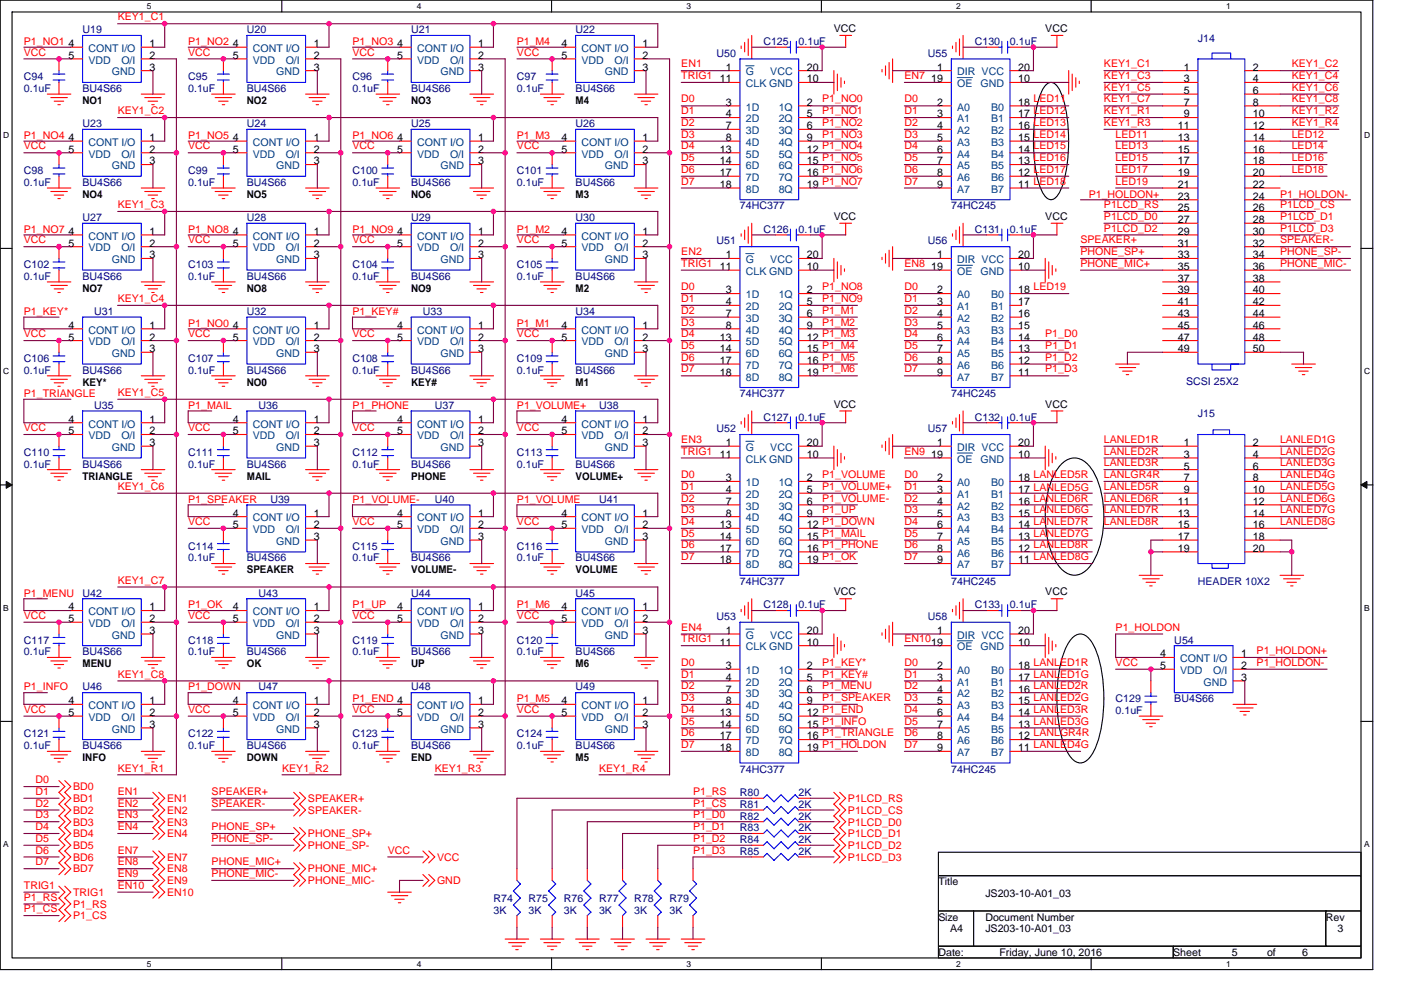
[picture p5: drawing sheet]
<svg xmlns="http://www.w3.org/2000/svg" width="297mm" height="210mm" viewBox="0 0 297 210" stroke-linecap="round" stroke-linejoin="round" font-family="sans-serif">
<defs><g id="words">
<g font-size="2.2" fill="#f00">
<text x="25" y="4.3">KEY1_C1</text>
<text x="5.1" y="11.8">VCC</text>
<text x="5.1" y="9.5">P1_NO1</text>
<text x="39.9" y="11.8">VCC</text>
<text x="39.9" y="9.5">P1_NO2</text>
<text x="74.7" y="9.5">P1_NO3</text>
<text x="74.7" y="11.8">VCC</text>
<text x="109.6" y="11.8">VCC</text>
<text x="109.6" y="9.5">P1_M4</text>
<text x="144.4" y="16.8">TRIG1</text>
<text x="144.4" y="14.3">EN1</text>
<text x="191.7" y="16.8">EN7</text>
<text x="234.1" y="16.8">KEY1_C3</text>
<text x="234.1" y="14.3">KEY1_C1</text>
<text x="273.9" y="16.8">KEY1_C4</text>
<text x="273.9" y="14.3">KEY1_C2</text>
<text x="144.4" y="21.7">D0</text>
<text x="174.3" y="21.7">P1_NO0</text>
<text x="191.7" y="21.7">D0</text>
<text x="219.1" y="21.7">LED11</text>
<text x="234.1" y="19.3">KEY1_C5</text>
<text x="234.1" y="21.7">KEY1_C7</text>
<text x="273.9" y="21.7">KEY1_C8</text>
<text x="273.9" y="19.3">KEY1_C6</text>
<text x="5.1" y="29.5">P1_NO4</text>
<text x="25" y="24.2">KEY1_C2</text>
<text x="39.9" y="29.5">P1_NO5</text>
<text x="74.7" y="29.5">P1_NO6</text>
<text x="109.6" y="29.5">P1_M3</text>
<text x="144.4" y="29.2">D3</text>
<text x="144.4" y="24.2">D1</text>
<text x="144.4" y="26.7">D2</text>
<text x="174.3" y="29.2">P1_NO3</text>
<text x="174.3" y="24.2">P1_NO1</text>
<text x="174.3" y="26.7">P1_NO2</text>
<text x="191.7" y="29.2">D3</text>
<text x="191.7" y="24.2">D1</text>
<text x="191.7" y="26.7">D2</text>
<text x="219.1" y="29.2">LED14</text>
<text x="219.1" y="24.2">LED12</text>
<text x="219.1" y="26.7">LED13</text>
<text x="234.1" y="24.2">KEY1_R1</text>
<text x="234.1" y="26.7">KEY1_R3</text>
<text x="236.5" y="29.2">LED11</text>
<text x="273.9" y="26.7">KEY1_R4</text>
<text x="273.9" y="29.2">LED12</text>
<text x="273.9" y="24.2">KEY1_R2</text>
<text x="5.1" y="31.7">VCC</text>
<text x="39.9" y="31.7">VCC</text>
<text x="74.7" y="31.7">VCC</text>
<text x="109.6" y="31.7">VCC</text>
<text x="144.4" y="31.7">D4</text>
<text x="144.4" y="34.2">D5</text>
<text x="174.3" y="31.7">P1_NO4</text>
<text x="174.3" y="34.2">P1_NO5</text>
<text x="191.7" y="31.7">D4</text>
<text x="191.7" y="34.2">D5</text>
<text x="219.1" y="34.2">LED16</text>
<text x="219.1" y="31.7">LED15</text>
<text x="236.5" y="34.2">LED15</text>
<text x="236.5" y="31.7">LED13</text>
<text x="273.9" y="34.2">LED16</text>
<text x="273.9" y="31.7">LED14</text>
<text x="144.4" y="39.2">D7</text>
<text x="144.4" y="36.7">D6</text>
<text x="174.3" y="39.2">P1_NO7</text>
<text x="174.3" y="36.7">P1_NO6</text>
<text x="191.7" y="39.2">D7</text>
<text x="191.7" y="36.7">D6</text>
<text x="219.1" y="36.7">LED17</text>
<text x="219.1" y="39.2">LED18</text>
<text x="230.8" y="41.9">P1_HOLDON+</text>
<text x="236.5" y="39.2">LED19</text>
<text x="236.5" y="36.7">LED17</text>
<text x="271.4" y="41.9">P1_HOLDON-</text>
<text x="273.9" y="36.7">LED18</text>
<text x="25" y="44.2">KEY1_C3</text>
<text x="234.1" y="44.2">P1LCD_RS</text>
<text x="234.1" y="46.6">P1LCD_D0</text>
<text x="271.4" y="44.2">P1LCD_CS</text>
<text x="271.4" y="46.6">P1LCD_D1</text>
<text x="5.1" y="51.6">VCC</text>
<text x="5.1" y="49.4">P1_NO7</text>
<text x="39.9" y="51.6">VCC</text>
<text x="39.9" y="49.4">P1_NO8</text>
<text x="74.7" y="51.6">VCC</text>
<text x="74.7" y="49.4">P1_NO9</text>
<text x="109.6" y="51.6">VCC</text>
<text x="109.6" y="49.4">P1_M2</text>
<text x="229.1" y="51.6">SPEAKER+</text>
<text x="234.1" y="49.1">P1LCD_D2</text>
<text x="271.4" y="51.6">SPEAKER-</text>
<text x="271.4" y="49.1">P1LCD_D3</text>
<text x="144.4" y="54.1">EN2</text>
<text x="144.4" y="56.6">TRIG1</text>
<text x="191.7" y="56.6">EN8</text>
<text x="229.1" y="54.1">PHONE_SP+</text>
<text x="229.1" y="56.6">PHONE_MIC+</text>
<text x="271.4" y="54.1">PHONE_SP-</text>
<text x="271.4" y="56.6">PHONE_MIC-</text>
<text x="25" y="64.1">KEY1_C4</text>
<text x="144.4" y="61.6">D0</text>
<text x="144.4" y="64.1">D1</text>
<text x="174.3" y="64.1">P1_NO9</text>
<text x="174.3" y="61.6">P1_NO8</text>
<text x="191.7" y="64.1">D1</text>
<text x="191.7" y="61.6">D0</text>
<text x="219.1" y="61.6">LED19</text>
<text x="5.1" y="71.5">VCC</text>
<text x="5.1" y="66.8">P1_KEY*</text>
<text x="39.9" y="71.5">VCC</text>
<text x="39.9" y="69.3">P1_NO0</text>
<text x="74.7" y="71.5">VCC</text>
<text x="74.7" y="66.8">P1_KEY#</text>
<text x="109.6" y="69.3">P1_M1</text>
<text x="109.6" y="71.5">VCC</text>
<text x="144.4" y="66.5">D2</text>
<text x="144.4" y="71.5">D4</text>
<text x="144.4" y="69">D3</text>
<text x="174.3" y="71.5">P1_M3</text>
<text x="174.3" y="69">P1_M2</text>
<text x="174.3" y="66.5">P1_M1</text>
<text x="191.7" y="69">D3</text>
<text x="191.7" y="71.5">D4</text>
<text x="191.7" y="66.5">D2</text>
<text x="221.6" y="71.5">P1_D0</text>
<text x="144.4" y="74">D5</text>
<text x="144.4" y="76.5">D6</text>
<text x="174.3" y="76.5">P1_M5</text>
<text x="174.3" y="74">P1_M4</text>
<text x="191.7" y="76.5">D6</text>
<text x="191.7" y="74">D5</text>
<text x="221.6" y="76.5">P1_D2</text>
<text x="221.6" y="74">P1_D1</text>
<text x="25" y="84">KEY1_C5</text>
<text x="144.4" y="79">D7</text>
<text x="174.3" y="79">P1_M6</text>
<text x="191.7" y="79">D7</text>
<text x="221.6" y="79">P1_D3</text>
<text x="5.1" y="84.2">P1_TRIANGLE</text>
<text x="39.9" y="86.7">P1_MAIL</text>
<text x="74.7" y="86.7">P1_PHONE</text>
<text x="109.6" y="86.7">P1_VOLUME+</text>
<text x="5.1" y="91.4">VCC</text>
<text x="39.9" y="91.4">VCC</text>
<text x="74.7" y="91.4">VCC</text>
<text x="109.6" y="91.4">VCC</text>
<text x="144.4" y="93.9">EN3</text>
<text x="234.1" y="93.9">LANLED1R</text>
<text x="271.4" y="93.9">LANLED1G</text>
<text x="144.4" y="96.4">TRIG1</text>
<text x="144.4" y="101.4">D0</text>
<text x="174.3" y="101.4">P1_VOLUME</text>
<text x="191.7" y="101.4">D0</text>
<text x="191.7" y="96.4">EN9</text>
<text x="219.1" y="101.4">LANLED5R</text>
<text x="234.1" y="96.4">LANLED2R</text>
<text x="234.1" y="101.4">LANLGR4R</text>
<text x="234.1" y="98.9">LANLED3R</text>
<text x="271.4" y="101.4">LANLED4G</text>
<text x="271.4" y="98.9">LANLED3G</text>
<text x="271.4" y="96.4">LANLED2G</text>
<text x="25" y="103.9">KEY1_C6</text>
<text x="39.9" y="106.6">P1_SPEAKER</text>
<text x="74.7" y="106.6">P1_VOLUME-</text>
<text x="109.6" y="106.6">P1_VOLUME</text>
<text x="144.4" y="103.9">D1</text>
<text x="144.4" y="106.4">D2</text>
<text x="174.3" y="106.4">P1_VOLUME-</text>
<text x="174.3" y="103.9">P1_VOLUME+</text>
<text x="191.7" y="103.9">D1</text>
<text x="191.7" y="106.4">D2</text>
<text x="219.1" y="106.4">LANLED6R</text>
<text x="234.1" y="106.4">LANLED6R</text>
<text x="234.1" y="103.9">LANLED5R</text>
<text x="271.4" y="106.4">LANLED6G</text>
<text x="271.4" y="103.9">LANLED5G</text>
<text x="39.9" y="111.4">VCC</text>
<text x="74.7" y="111.4">VCC</text>
<text x="109.6" y="111.4">VCC</text>
<text x="144.4" y="108.9">D3</text>
<text x="144.4" y="113.9">D5</text>
<text x="144.4" y="111.4">D4</text>
<text x="174.3" y="111.4">P1_DOWN</text>
<text x="174.3" y="108.9">P1_UP</text>
<text x="174.3" y="113.9">P1_MAIL</text>
<text x="191.7" y="108.9">D3</text>
<text x="191.7" y="113.9">D5</text>
<text x="191.7" y="111.4">D4</text>
<text x="219.1" y="111.4">LANLED7R</text>
<text x="219.1" y="108.9">LANLED6G</text>
<text x="219.1" y="113.9">LANLED7G</text>
<text x="234.1" y="111.4">LANLED8R</text>
<text x="234.1" y="108.9">LANLED7R</text>
<text x="271.4" y="111.4">LANLED8G</text>
<text x="271.4" y="108.9">LANLED7G</text>
<text x="144.4" y="118.8">D7</text>
<text x="144.4" y="116.3">D6</text>
<text x="174.3" y="118.8">P1_OK</text>
<text x="174.3" y="116.3">P1_PHONE</text>
<text x="191.7" y="116.3">D6</text>
<text x="191.7" y="118.8">D7</text>
<text x="219.1" y="116.3">LANLED8R</text>
<text x="219.1" y="118.8">LANLED8G</text>
<text x="25" y="123.8">KEY1_C7</text>
<text x="5.1" y="126.5">P1_MENU</text>
<text x="5.1" y="131.3">VCC</text>
<text x="39.9" y="131.3">VCC</text>
<text x="39.9" y="129">P1_OK</text>
<text x="74.7" y="131.3">VCC</text>
<text x="74.7" y="129">P1_UP</text>
<text x="109.6" y="131.3">VCC</text>
<text x="109.6" y="129">P1_M6</text>
<text x="144.4" y="136.2">TRIG1</text>
<text x="144.4" y="133.8">EN4</text>
<text x="191.7" y="136.2">EN10</text>
<text x="236.5" y="133.8">P1_HOLDON</text>
<text x="25" y="143.7">KEY1_C8</text>
<text x="144.4" y="141.2">D0</text>
<text x="144.4" y="143.7">D1</text>
<text x="174.3" y="141.2">P1_KEY*</text>
<text x="174.3" y="143.7">P1_KEY#</text>
<text x="191.7" y="143.7">D1</text>
<text x="191.7" y="141.2">D0</text>
<text x="219.1" y="141.2">LANLED1R</text>
<text x="219.1" y="143.7">LANLED1G</text>
<text x="236.5" y="141.2">VCC</text>
<text x="266.4" y="138.7">P1_HOLDON+</text>
<text x="266.4" y="141.2">P1_HOLDON-</text>
<text x="5.1" y="146.5">P1_INFO</text>
<text x="39.9" y="146.5">P1_DOWN</text>
<text x="74.7" y="148.9">P1_END 4</text>
<text x="109.6" y="148.9">P1_M5</text>
<text x="144.4" y="148.7">D3</text>
<text x="144.4" y="146.2">D2</text>
<text x="174.3" y="148.7">P1_SPEAKER</text>
<text x="174.3" y="146.2">P1_MENU</text>
<text x="191.7" y="148.7">D3</text>
<text x="191.7" y="146.2">D2</text>
<text x="219.1" y="148.7">LANLED2G</text>
<text x="219.1" y="146.2">LANLED2R</text>
<text x="5.1" y="151.2">VCC</text>
<text x="39.9" y="151.2">VCC</text>
<text x="74.7" y="151.2">VCC</text>
<text x="109.6" y="151.2">VCC</text>
<text x="144.4" y="151.2">D4</text>
<text x="144.4" y="153.7">D5</text>
<text x="174.3" y="153.7">P1_INFO</text>
<text x="174.3" y="151.2">P1_END</text>
<text x="191.7" y="153.7">D5</text>
<text x="191.7" y="151.2">D4</text>
<text x="219.1" y="151.2">LANLED3R</text>
<text x="219.1" y="153.7">LANLED3G</text>
<text x="144.4" y="158.6">D7</text>
<text x="144.4" y="156.2">D6</text>
<text x="174.3" y="158.6">P1_HOLDON</text>
<text x="174.3" y="156.2">P1_TRIANGLE</text>
<text x="191.7" y="156.2">D6</text>
<text x="191.7" y="158.6">D7</text>
<text x="219.1" y="158.6">LANLED4G</text>
<text x="219.1" y="156.2">LANLGR4R</text>
<text x="7.5" y="166.1">D0</text>
<text x="15.5" y="167.6">BD0</text>
<text x="25" y="163.6">KEY1_R1</text>
<text x="59.8" y="163.6">KEY1_R2</text>
<text x="92.2" y="163.6">KEY1_R3</text>
<text x="127" y="163.6">KEY1_R4</text>
<text x="7.5" y="171.1">D2</text>
<text x="7.5" y="173.6">D3</text>
<text x="7.5" y="168.6">D1</text>
<text x="15.5" y="172.6">BD2</text>
<text x="15.5" y="170.1">BD1</text>
<text x="25" y="171.1">EN2</text>
<text x="25" y="168.6">EN1</text>
<text x="25" y="173.6">EN3</text>
<text x="35.4" y="172.6">EN2</text>
<text x="35.4" y="170.1">EN1</text>
<text x="44.9" y="168.6">SPEAKER+</text>
<text x="44.9" y="171.1">SPEAKER-</text>
<text x="65.3" y="170.1">SPEAKER+</text>
<text x="65.3" y="172.6">SPEAKER-</text>
<text x="146.9" y="171.1">P1_CS</text>
<text x="146.9" y="173.6">P1_D0</text>
<text x="146.9" y="168.6">P1_RS</text>
<text x="179.8" y="170.1">P1LCD_RS</text>
<text x="179.8" y="172.6">P1LCD_CS</text>
<text x="7.5" y="178.6">D5</text>
<text x="7.5" y="176.1">D4</text>
<text x="15.5" y="177.6">BD4</text>
<text x="15.5" y="175.1">BD3</text>
<text x="25" y="176.1">EN4</text>
<text x="35.4" y="175.1">EN3</text>
<text x="35.4" y="177.6">EN4</text>
<text x="44.9" y="176.1">PHONE_SP+</text>
<text x="44.9" y="178.6">PHONE_SP-</text>
<text x="65.3" y="177.6">PHONE_SP+</text>
<text x="146.9" y="176.1">P1_D1</text>
<text x="146.9" y="178.6">P1_D2</text>
<text x="179.8" y="175.1">P1LCD_D0</text>
<text x="179.8" y="177.6">P1LCD_D1</text>
<text x="7.5" y="181.1">D6</text>
<text x="7.5" y="183.5">D7</text>
<text x="15.5" y="185">BD7</text>
<text x="15.5" y="180.1">BD5</text>
<text x="15.5" y="182.5">BD6</text>
<text x="25" y="183.5">EN8</text>
<text x="25" y="181.1">EN7</text>
<text x="35.4" y="185">EN8</text>
<text x="35.4" y="182.5">EN7</text>
<text x="44.9" y="183.5">PHONE_MIC+</text>
<text x="65.3" y="180.1">PHONE_SP-</text>
<text x="65.3" y="185">PHONE_MIC+</text>
<text x="82.2" y="181.1">VCC</text>
<text x="92.7" y="182.5">VCC</text>
<text x="146.9" y="181.1">P1_D3</text>
<text x="179.8" y="180.1">P1LCD_D2</text>
<text x="179.8" y="182.5">P1LCD_D3</text>
<text x="5.1" y="191">P1_RS</text>
<text x="5.1" y="188.5">TRIG1</text>
<text x="15.5" y="190">TRIG1</text>
<text x="25" y="188.5">EN10</text>
<text x="25" y="186">EN9</text>
<text x="35.4" y="190">EN10</text>
<text x="35.4" y="187.5">EN9</text>
<text x="44.9" y="186">PHONE_MIC-</text>
<text x="65.3" y="187.5">PHONE_MIC-</text>
<text x="92.7" y="187.5">GND</text>
<text x="5.1" y="193.5">P1_CS</text>
<text x="15.5" y="192.5">P1_RS</text>
<text x="15.5" y="195">P1_CS</text>
</g>
<g font-size="2.2">
<text x="14.5" y="10">4</text>
<text x="31.7" y="10">1</text>
<text x="49.4" y="10">4</text>
<text x="66.5" y="10">1</text>
<text x="84.2" y="10">4</text>
<text x="101.4" y="10">1</text>
<text x="119.1" y="10">4</text>
<text x="136.2" y="10">1</text>
<text x="176.8" y="6.8">VCC</text>
<text x="221.6" y="6.8">VCC</text>
<text x="14.5" y="12.5">5</text>
<text x="31.7" y="15">3</text>
<text x="31.7" y="12.5">2</text>
<text x="49.4" y="12.5">5</text>
<text x="66.5" y="15">3</text>
<text x="66.5" y="12.5">2</text>
<text x="84.2" y="12.5">5</text>
<text x="101.4" y="15">3</text>
<text x="101.4" y="12.5">2</text>
<text x="119.1" y="12.5">5</text>
<text x="136.2" y="15">3</text>
<text x="136.2" y="12.5">2</text>
<text x="152.7" y="17.5">11</text>
<text x="153.9" y="15">1</text>
<text x="171.1" y="17.5">10</text>
<text x="171.1" y="15">20</text>
<text x="197.5" y="17.5">19</text>
<text x="198.7" y="15">1</text>
<text x="215.9" y="15">20</text>
<text x="215.9" y="17.5">10</text>
<text x="251" y="15">1</text>
<text x="251" y="17.5">3</text>
<text x="265.7" y="15">2</text>
<text x="265.7" y="17.5">4</text>
<text x="17.5" y="22.1">NO1</text>
<text x="52.3" y="22.1">NO2</text>
<text x="87.2" y="22.1">NO3</text>
<text x="122" y="22.1">M4</text>
<text x="153.9" y="22.4">3</text>
<text x="171.1" y="22.4">2</text>
<text x="198.7" y="22.4">2</text>
<text x="215.9" y="22.4">18</text>
<text x="251" y="19.9">5</text>
<text x="251" y="22.4">7</text>
<text x="265.7" y="19.9">6</text>
<text x="265.7" y="22.4">8</text>
<text x="14.5" y="29.9">4</text>
<text x="31.7" y="29.9">1</text>
<text x="49.4" y="29.9">4</text>
<text x="66.5" y="29.9">1</text>
<text x="84.2" y="29.9">4</text>
<text x="101.4" y="29.9">1</text>
<text x="119.1" y="29.9">4</text>
<text x="136.2" y="29.9">1</text>
<text x="153.9" y="24.9">4</text>
<text x="153.9" y="27.4">7</text>
<text x="153.9" y="29.9">8</text>
<text x="171.1" y="24.9">5</text>
<text x="171.1" y="27.4">6</text>
<text x="171.1" y="29.9">9</text>
<text x="198.7" y="24.9">3</text>
<text x="198.7" y="27.4">4</text>
<text x="198.7" y="29.9">5</text>
<text x="215.9" y="24.9">17</text>
<text x="215.9" y="27.4">16</text>
<text x="215.9" y="29.9">15</text>
<text x="249.7" y="27.4">11</text>
<text x="249.7" y="29.9">13</text>
<text x="251" y="24.9">9</text>
<text x="265.7" y="24.9">10</text>
<text x="265.7" y="27.4">12</text>
<text x="265.7" y="29.9">14</text>
<text x="14.5" y="32.4">5</text>
<text x="31.7" y="34.9">3</text>
<text x="31.7" y="32.4">2</text>
<text x="49.4" y="32.4">5</text>
<text x="66.5" y="34.9">3</text>
<text x="66.5" y="32.4">2</text>
<text x="84.2" y="32.4">5</text>
<text x="101.4" y="34.9">3</text>
<text x="101.4" y="32.4">2</text>
<text x="119.1" y="32.4">5</text>
<text x="136.2" y="34.9">3</text>
<text x="136.2" y="32.4">2</text>
<text x="152.7" y="32.4">13</text>
<text x="152.7" y="34.9">14</text>
<text x="171.1" y="32.4">12</text>
<text x="171.1" y="34.9">15</text>
<text x="198.7" y="32.4">6</text>
<text x="198.7" y="34.9">7</text>
<text x="215.9" y="32.4">14</text>
<text x="215.9" y="34.9">13</text>
<text x="249.7" y="32.4">15</text>
<text x="249.7" y="34.9">17</text>
<text x="265.7" y="32.4">16</text>
<text x="265.7" y="34.9">18</text>
<text x="17.5" y="42">NO4</text>
<text x="52.3" y="42">NO5</text>
<text x="87.2" y="42">NO6</text>
<text x="122" y="42">M3</text>
<text x="152.7" y="37.4">17</text>
<text x="152.7" y="39.9">18</text>
<text x="171.1" y="37.4">16</text>
<text x="171.1" y="39.9">19</text>
<text x="198.7" y="37.4">8</text>
<text x="198.7" y="39.9">9</text>
<text x="215.9" y="37.4">12</text>
<text x="215.9" y="39.9">11</text>
<text x="249.7" y="37.4">19</text>
<text x="249.7" y="39.9">21</text>
<text x="265.7" y="37.4">20</text>
<text x="265.7" y="39.9">22</text>
<text x="176.8" y="46.6">VCC</text>
<text x="221.6" y="46.6">VCC</text>
<text x="249.7" y="42.4">23</text>
<text x="249.7" y="44.8">25</text>
<text x="249.7" y="47.3">27</text>
<text x="265.7" y="42.4">24</text>
<text x="265.7" y="44.8">26</text>
<text x="265.7" y="47.3">28</text>
<text x="14.5" y="49.8">4</text>
<text x="14.5" y="52.3">5</text>
<text x="31.7" y="49.8">1</text>
<text x="31.7" y="52.3">2</text>
<text x="49.4" y="49.8">4</text>
<text x="49.4" y="52.3">5</text>
<text x="66.5" y="49.8">1</text>
<text x="66.5" y="52.3">2</text>
<text x="84.2" y="49.8">4</text>
<text x="84.2" y="52.3">5</text>
<text x="101.4" y="49.8">1</text>
<text x="101.4" y="52.3">2</text>
<text x="119.1" y="49.8">4</text>
<text x="119.1" y="52.3">5</text>
<text x="136.2" y="49.8">1</text>
<text x="136.2" y="52.3">2</text>
<text x="249.7" y="49.8">29</text>
<text x="249.7" y="52.3">31</text>
<text x="265.7" y="49.8">30</text>
<text x="265.7" y="52.3">32</text>
<text x="31.7" y="54.8">3</text>
<text x="66.5" y="54.8">3</text>
<text x="101.4" y="54.8">3</text>
<text x="136.2" y="54.8">3</text>
<text x="152.7" y="57.3">11</text>
<text x="153.9" y="54.8">1</text>
<text x="171.1" y="57.3">10</text>
<text x="171.1" y="54.8">20</text>
<text x="197.5" y="57.3">19</text>
<text x="198.7" y="54.8">1</text>
<text x="215.9" y="54.8">20</text>
<text x="215.9" y="57.3">10</text>
<text x="249.7" y="54.8">33</text>
<text x="249.7" y="57.3">35</text>
<text x="249.7" y="59.8">37</text>
<text x="265.7" y="54.8">34</text>
<text x="265.7" y="57.3">36</text>
<text x="265.7" y="59.8">38</text>
<text x="17.5" y="61.9">NO7</text>
<text x="52.3" y="61.9">NO8</text>
<text x="87.2" y="61.9">NO9</text>
<text x="122" y="61.9">M2</text>
<text x="153.9" y="62.3">3</text>
<text x="153.9" y="64.7">4</text>
<text x="171.1" y="62.3">2</text>
<text x="171.1" y="64.7">5</text>
<text x="198.7" y="62.3">2</text>
<text x="198.7" y="64.7">3</text>
<text x="215.9" y="62.3">18</text>
<text x="215.9" y="64.7">17</text>
<text x="249.7" y="62.3">39</text>
<text x="249.7" y="64.7">41</text>
<text x="265.7" y="62.3">40</text>
<text x="265.7" y="64.7">42</text>
<text x="14.5" y="69.7">4</text>
<text x="31.7" y="69.7">1</text>
<text x="49.4" y="69.7">4</text>
<text x="66.5" y="69.7">1</text>
<text x="84.2" y="69.7">4</text>
<text x="101.4" y="69.7">1</text>
<text x="119.1" y="69.7">4</text>
<text x="136.2" y="69.7">1</text>
<text x="153.9" y="67.2">7</text>
<text x="153.9" y="69.7">8</text>
<text x="171.1" y="67.2">6</text>
<text x="171.1" y="69.7">9</text>
<text x="198.7" y="67.2">4</text>
<text x="198.7" y="69.7">5</text>
<text x="215.9" y="67.2">16</text>
<text x="215.9" y="69.7">15</text>
<text x="249.7" y="67.2">43</text>
<text x="249.7" y="69.7">45</text>
<text x="265.7" y="67.2">44</text>
<text x="265.7" y="69.7">46</text>
<text x="14.5" y="72.2">5</text>
<text x="31.7" y="74.7">3</text>
<text x="31.7" y="72.2">2</text>
<text x="49.4" y="72.2">5</text>
<text x="66.5" y="74.7">3</text>
<text x="66.5" y="72.2">2</text>
<text x="84.2" y="72.2">5</text>
<text x="101.4" y="74.7">3</text>
<text x="101.4" y="72.2">2</text>
<text x="119.1" y="72.2">5</text>
<text x="136.2" y="74.7">3</text>
<text x="136.2" y="72.2">2</text>
<text x="152.7" y="72.2">13</text>
<text x="152.7" y="74.7">14</text>
<text x="152.7" y="77.2">17</text>
<text x="171.1" y="72.2">12</text>
<text x="171.1" y="74.7">15</text>
<text x="171.1" y="77.2">16</text>
<text x="198.7" y="72.2">6</text>
<text x="198.7" y="74.7">7</text>
<text x="198.7" y="77.2">8</text>
<text x="215.9" y="72.2">14</text>
<text x="215.9" y="74.7">13</text>
<text x="215.9" y="77.2">12</text>
<text x="249.7" y="72.2">47</text>
<text x="249.7" y="74.7">49</text>
<text x="265.7" y="72.2">48</text>
<text x="265.7" y="74.7">50</text>
<text x="17.5" y="81.8">KEY*</text>
<text x="52.3" y="81.8">NO0</text>
<text x="87.2" y="81.8">KEY#</text>
<text x="122" y="81.8">M1</text>
<text x="152.7" y="79.7">18</text>
<text x="171.1" y="79.7">19</text>
<text x="198.7" y="79.7">9</text>
<text x="215.9" y="79.7">11</text>
<text x="14.5" y="89.6">4</text>
<text x="31.7" y="89.6">1</text>
<text x="49.4" y="89.6">4</text>
<text x="66.5" y="89.6">1</text>
<text x="84.2" y="89.6">4</text>
<text x="101.4" y="89.6">1</text>
<text x="119.1" y="89.6">4</text>
<text x="136.2" y="89.6">1</text>
<text x="176.8" y="86.5">VCC</text>
<text x="221.6" y="86.5">VCC</text>
<text x="14.5" y="92.1">5</text>
<text x="31.7" y="94.6">3</text>
<text x="31.7" y="92.1">2</text>
<text x="49.4" y="92.1">5</text>
<text x="66.5" y="94.6">3</text>
<text x="66.5" y="92.1">2</text>
<text x="84.2" y="92.1">5</text>
<text x="101.4" y="94.6">3</text>
<text x="101.4" y="92.1">2</text>
<text x="119.1" y="92.1">5</text>
<text x="136.2" y="94.6">3</text>
<text x="136.2" y="92.1">2</text>
<text x="153.9" y="94.6">1</text>
<text x="171.1" y="94.6">20</text>
<text x="198.7" y="94.6">1</text>
<text x="215.9" y="94.6">20</text>
<text x="251" y="94.6">1</text>
<text x="265.7" y="94.6">2</text>
<text x="17.5" y="101.7">TRIANGLE</text>
<text x="52.3" y="101.7">MAIL</text>
<text x="87.2" y="101.7">PHONE</text>
<text x="122" y="101.7">VOLUME+</text>
<text x="152.7" y="97.1">11</text>
<text x="171.1" y="97.1">10</text>
<text x="197.5" y="97.1">19</text>
<text x="215.9" y="97.1">10</text>
<text x="251" y="97.1">3</text>
<text x="251" y="99.6">5</text>
<text x="265.7" y="97.1">4</text>
<text x="265.7" y="99.6">6</text>
<text x="153.9" y="102.1">3</text>
<text x="153.9" y="104.6">4</text>
<text x="153.9" y="107.1">7</text>
<text x="171.1" y="102.1">2</text>
<text x="171.1" y="104.6">5</text>
<text x="171.1" y="107.1">6</text>
<text x="198.7" y="102.1">2</text>
<text x="198.7" y="104.6">3</text>
<text x="198.7" y="107.1">4</text>
<text x="215.9" y="102.1">18</text>
<text x="215.9" y="104.6">17 LANLED5G</text>
<text x="215.9" y="107.1">16</text>
<text x="249.7" y="107.1">11</text>
<text x="251" y="102.1">7</text>
<text x="251" y="104.6">9</text>
<text x="265.7" y="102.1">8</text>
<text x="265.7" y="104.6">10</text>
<text x="265.7" y="107.1">12</text>
<text x="49.4" y="109.6">4</text>
<text x="49.4" y="112">5</text>
<text x="66.5" y="109.6">1</text>
<text x="66.5" y="112">2</text>
<text x="84.2" y="109.6">4</text>
<text x="84.2" y="112">5</text>
<text x="101.4" y="109.6">1</text>
<text x="101.4" y="112">2</text>
<text x="119.1" y="109.6">4</text>
<text x="119.1" y="112">5</text>
<text x="136.2" y="109.6">1</text>
<text x="136.2" y="112">2</text>
<text x="152.7" y="112">13</text>
<text x="153.9" y="109.6">8</text>
<text x="171.1" y="109.6">9</text>
<text x="171.1" y="112">12</text>
<text x="198.7" y="109.6">5</text>
<text x="198.7" y="112">6</text>
<text x="215.9" y="109.6">15</text>
<text x="215.9" y="112">14</text>
<text x="249.7" y="109.6">13</text>
<text x="249.7" y="112">15</text>
<text x="265.7" y="109.6">14</text>
<text x="265.7" y="112">16</text>
<text x="66.5" y="114.5">3</text>
<text x="101.4" y="114.5">3</text>
<text x="136.2" y="114.5">3</text>
<text x="152.7" y="114.5">14</text>
<text x="152.7" y="117">17</text>
<text x="152.7" y="119.5">18</text>
<text x="171.1" y="114.5">15</text>
<text x="171.1" y="117">16</text>
<text x="171.1" y="119.5">19</text>
<text x="198.7" y="114.5">7</text>
<text x="198.7" y="117">8</text>
<text x="198.7" y="119.5">9</text>
<text x="215.9" y="114.5">13</text>
<text x="215.9" y="117">12</text>
<text x="215.9" y="119.5">11</text>
<text x="249.7" y="114.5">17</text>
<text x="249.7" y="117">19</text>
<text x="265.7" y="114.5">18</text>
<text x="265.7" y="117">20</text>
<text x="52.3" y="121.6">SPEAKER</text>
<text x="87.2" y="121.6">VOLUME-</text>
<text x="122" y="121.6">VOLUME</text>
<text x="14.5" y="129.5">4</text>
<text x="14.5" y="132">5</text>
<text x="31.7" y="129.5">1</text>
<text x="31.7" y="132">2</text>
<text x="49.4" y="129.5">4</text>
<text x="49.4" y="132">5</text>
<text x="66.5" y="129.5">1</text>
<text x="66.5" y="132">2</text>
<text x="84.2" y="129.5">4</text>
<text x="84.2" y="132">5</text>
<text x="101.4" y="129.5">1</text>
<text x="101.4" y="132">2</text>
<text x="119.1" y="129.5">4</text>
<text x="119.1" y="132">5</text>
<text x="136.2" y="129.5">1</text>
<text x="136.2" y="132">2</text>
<text x="176.8" y="126.3">VCC</text>
<text x="221.6" y="126.3">VCC</text>
<text x="31.7" y="134.5">3</text>
<text x="66.5" y="134.5">3</text>
<text x="101.4" y="134.5">3</text>
<text x="136.2" y="134.5">3</text>
<text x="152.7" y="136.9">11</text>
<text x="153.9" y="134.5">1</text>
<text x="171.1" y="136.9">10</text>
<text x="171.1" y="134.5">20</text>
<text x="197.5" y="136.9">19</text>
<text x="198.7" y="134.5">1</text>
<text x="215.9" y="134.5">20</text>
<text x="215.9" y="136.9">10</text>
<text x="17.5" y="141.5">MENU</text>
<text x="52.3" y="141.5">OK</text>
<text x="87.2" y="141.5">UP</text>
<text x="122" y="141.5">M6</text>
<text x="153.9" y="141.9">3</text>
<text x="171.1" y="141.9">2</text>
<text x="198.7" y="141.9">2</text>
<text x="215.9" y="141.9">18</text>
<text x="246" y="139.4">4</text>
<text x="246" y="141.9">5</text>
<text x="263.2" y="139.4">1</text>
<text x="263.2" y="141.9">2</text>
<text x="14.5" y="149.4">4</text>
<text x="31.7" y="149.4">1</text>
<text x="49.4" y="149.4">4</text>
<text x="66.5" y="149.4">1</text>
<text x="101.4" y="149.4">1</text>
<text x="119.1" y="149.4">4</text>
<text x="136.2" y="149.4">1</text>
<text x="153.9" y="144.4">4</text>
<text x="153.9" y="146.9">7</text>
<text x="153.9" y="149.4">8</text>
<text x="171.1" y="144.4">5</text>
<text x="171.1" y="146.9">6</text>
<text x="171.1" y="149.4">9</text>
<text x="198.7" y="144.4">3</text>
<text x="198.7" y="146.9">4</text>
<text x="198.7" y="149.4">5</text>
<text x="215.9" y="144.4">17</text>
<text x="215.9" y="146.9">16</text>
<text x="215.9" y="149.4">15</text>
<text x="263.2" y="144.4">3</text>
<text x="14.5" y="151.9">5</text>
<text x="31.7" y="154.4">3</text>
<text x="31.7" y="151.9">2</text>
<text x="49.4" y="151.9">5</text>
<text x="66.5" y="154.4">3</text>
<text x="66.5" y="151.9">2</text>
<text x="84.2" y="151.9">5</text>
<text x="101.4" y="154.4">3</text>
<text x="101.4" y="151.9">2</text>
<text x="119.1" y="151.9">5</text>
<text x="136.2" y="154.4">3</text>
<text x="136.2" y="151.9">2</text>
<text x="152.7" y="151.9">13</text>
<text x="152.7" y="154.4">14</text>
<text x="171.1" y="151.9">12</text>
<text x="171.1" y="154.4">15</text>
<text x="198.7" y="151.9">6</text>
<text x="198.7" y="154.4">7</text>
<text x="215.9" y="151.9">14</text>
<text x="215.9" y="154.4">13</text>
<text x="17.5" y="161.5">INFO</text>
<text x="52.3" y="161.5">DOWN</text>
<text x="87.2" y="161.5">END</text>
<text x="122" y="161.5">M5</text>
<text x="152.7" y="156.8">17</text>
<text x="152.7" y="159.3">18</text>
<text x="171.1" y="156.8">16</text>
<text x="171.1" y="159.3">19</text>
<text x="198.7" y="156.8">8</text>
<text x="198.7" y="159.3">9</text>
<text x="215.9" y="156.8">12</text>
<text x="215.9" y="159.3">11</text>
<text x="199" y="187.8">Title</text>
<text x="208.9" y="190.3">JS203-10-A01_03</text>
<text x="199" y="195.2">Size</text>
<text x="201.4" y="197.7">A4</text>
<text x="208.9" y="195.2">Document Number</text>
<text x="208.9" y="197.7">JS203-10-A01_03</text>
<text x="281.1" y="195.2">Rev</text>
<text x="283.6" y="197.7">3</text>
<text x="199" y="202.7">Date:</text>
<text x="211.9" y="202.7">Friday, June 10, 2016</text>
<text x="248.7" y="202.7">Sheet</text>
<text x="261.2" y="202.7">5</text>
<text x="268.6" y="202.7">of</text>
<text x="276.1" y="202.7">6</text>
</g>
<g font-size="2.2" fill="#000080">
<text x="17.5" y="7.1">U19</text>
<text x="52.3" y="7.1">U20</text>
<text x="87.2" y="7.1">U21</text>
<text x="122" y="7.1">U22</text>
<text x="161.9" y="9.5">C125</text>
<text x="169.3" y="9.5">0.1uF</text>
<text x="206.7" y="9.5">C130</text>
<text x="214.1" y="9.5">0.1uF</text>
<text x="254" y="8.8">J14</text>
<text x="5.1" y="17">C94</text>
<text x="39.9" y="17">C95</text>
<text x="74.7" y="17">C96</text>
<text x="109.6" y="17">C97</text>
<text x="151.9" y="12">U50</text>
<text x="196.7" y="12">U55</text>
<text x="5.1" y="19.5">0.1uF</text>
<text x="17.5" y="19.5">BU4S66</text>
<text x="39.9" y="19.5">0.1uF</text>
<text x="52.3" y="19.5">BU4S66</text>
<text x="74.7" y="19.5">0.1uF</text>
<text x="87.2" y="19.5">BU4S66</text>
<text x="109.6" y="19.5">0.1uF</text>
<text x="122" y="19.5">BU4S66</text>
<text x="17.5" y="27">U23</text>
<text x="52.3" y="27">U24</text>
<text x="87.2" y="27">U25</text>
<text x="122" y="27">U26</text>
<text x="5.1" y="36.9">C98</text>
<text x="5.1" y="39.4">0.1uF</text>
<text x="17.5" y="39.4">BU4S66</text>
<text x="39.9" y="36.9">C99</text>
<text x="39.9" y="39.4">0.1uF</text>
<text x="52.3" y="39.4">BU4S66</text>
<text x="74.7" y="36.9">C100</text>
<text x="74.7" y="39.4">0.1uF</text>
<text x="87.2" y="39.4">BU4S66</text>
<text x="109.6" y="36.9">C101</text>
<text x="109.6" y="39.4">0.1uF</text>
<text x="122" y="39.4">BU4S66</text>
<text x="17.5" y="46.9">U27</text>
<text x="52.3" y="46.9">U28</text>
<text x="87.2" y="46.9">U29</text>
<text x="122" y="46.9">U30</text>
<text x="156.9" y="44.4">74HC377</text>
<text x="201.7" y="44.4">74HC245</text>
<text x="151.9" y="51.9">U51</text>
<text x="161.9" y="49.4">C126</text>
<text x="169.3" y="49.4">0.1uF</text>
<text x="196.7" y="51.9">U56</text>
<text x="206.7" y="49.4">C131</text>
<text x="214.1" y="49.4">0.1uF</text>
<text x="5.1" y="56.9">C102</text>
<text x="5.1" y="59.3">0.1uF</text>
<text x="17.5" y="59.3">BU4S66</text>
<text x="39.9" y="56.9">C103</text>
<text x="39.9" y="59.3">0.1uF</text>
<text x="52.3" y="59.3">BU4S66</text>
<text x="74.7" y="56.9">C104</text>
<text x="74.7" y="59.3">0.1uF</text>
<text x="87.2" y="59.3">BU4S66</text>
<text x="109.6" y="56.9">C105</text>
<text x="109.6" y="59.3">0.1uF</text>
<text x="122" y="59.3">BU4S66</text>
<text x="20" y="66.8">U31</text>
<text x="52.3" y="66.8">U32</text>
<text x="89.7" y="66.8">U33</text>
<text x="122" y="66.8">U34</text>
<text x="5.1" y="76.8">C106</text>
<text x="39.9" y="76.8">C107</text>
<text x="74.7" y="76.8">C108</text>
<text x="109.6" y="76.8">C109</text>
<text x="5.1" y="79.2">0.1uF</text>
<text x="17.5" y="79.2">BU4S66</text>
<text x="39.9" y="79.2">0.1uF</text>
<text x="52.3" y="79.2">BU4S66</text>
<text x="74.7" y="79.2">0.1uF</text>
<text x="87.2" y="79.2">BU4S66</text>
<text x="109.6" y="79.2">0.1uF</text>
<text x="122" y="79.2">BU4S66</text>
<text x="251.5" y="81.7">SCSI 25X2</text>
<text x="20" y="86.7">U35</text>
<text x="54.8" y="86.7">U36</text>
<text x="92.2" y="86.7">U37</text>
<text x="127" y="86.7">U38</text>
<text x="156.9" y="84.2">74HC377</text>
<text x="161.9" y="89.2">C127</text>
<text x="169.3" y="89.2">0.1uF</text>
<text x="201.7" y="84.2">74HC245</text>
<text x="206.7" y="89.2">C132</text>
<text x="214.1" y="89.2">0.1uF</text>
<text x="254" y="88.5">J15</text>
<text x="151.9" y="91.7">U52</text>
<text x="196.7" y="91.7">U57</text>
<text x="5.1" y="96.7">C110</text>
<text x="5.1" y="99.2">0.1uF</text>
<text x="17.5" y="99.2">BU4S66</text>
<text x="39.9" y="96.7">C111</text>
<text x="39.9" y="99.2">0.1uF</text>
<text x="52.3" y="99.2">BU4S66</text>
<text x="74.7" y="96.7">C112</text>
<text x="74.7" y="99.2">0.1uF</text>
<text x="87.2" y="99.2">BU4S66</text>
<text x="109.6" y="96.7">C113</text>
<text x="109.6" y="99.2">0.1uF</text>
<text x="122" y="99.2">BU4S66</text>
<text x="57.3" y="106.6">U39</text>
<text x="92.2" y="106.6">U40</text>
<text x="127" y="106.6">U41</text>
<text x="39.9" y="116.6">C114</text>
<text x="39.9" y="119.1">0.1uF</text>
<text x="52.3" y="119.1">BU4S66</text>
<text x="74.7" y="116.6">C115</text>
<text x="74.7" y="119.1">0.1uF</text>
<text x="87.2" y="119.1">BU4S66</text>
<text x="109.6" y="116.6">C116</text>
<text x="109.6" y="119.1">0.1uF</text>
<text x="122" y="119.1">BU4S66</text>
<text x="156.9" y="124.1">74HC377</text>
<text x="201.7" y="124.1">74HC245</text>
<text x="254" y="124.1">HEADER 10X2</text>
<text x="17.5" y="126.5">U42</text>
<text x="54.8" y="126.5">U43</text>
<text x="87.2" y="126.5">U44</text>
<text x="122" y="126.5">U45</text>
<text x="151.9" y="131.5">U53</text>
<text x="161.9" y="129">C128</text>
<text x="169.3" y="129">0.1uF</text>
<text x="196.7" y="131.5">U58</text>
<text x="206.7" y="129">C133</text>
<text x="214.1" y="129">0.1uF</text>
<text x="5.1" y="136.5">C117</text>
<text x="39.9" y="136.5">C118</text>
<text x="74.7" y="136.5">C119</text>
<text x="109.6" y="136.5">C120</text>
<text x="249" y="136.5">U54</text>
<text x="5.1" y="139">0.1uF</text>
<text x="17.5" y="139">BU4S66</text>
<text x="39.9" y="139">0.1uF</text>
<text x="52.3" y="139">BU4S66</text>
<text x="74.7" y="139">0.1uF</text>
<text x="87.2" y="139">BU4S66</text>
<text x="109.6" y="139">0.1uF</text>
<text x="122" y="139">BU4S66</text>
<text x="17.5" y="146.5">U46</text>
<text x="54.8" y="146.5">U47</text>
<text x="87.2" y="146.5">U48</text>
<text x="122" y="146.5">U49</text>
<text x="236.5" y="148.9">C129</text>
<text x="249" y="148.9">BU4S66</text>
<text x="236.5" y="151.4">0.1uF</text>
<text x="5.1" y="156.4">C121</text>
<text x="5.1" y="158.9">0.1uF</text>
<text x="17.5" y="158.9">BU4S66</text>
<text x="39.9" y="156.4">C122</text>
<text x="39.9" y="158.9">0.1uF</text>
<text x="52.3" y="158.9">BU4S66</text>
<text x="74.7" y="156.4">C123</text>
<text x="74.7" y="158.9">0.1uF</text>
<text x="87.2" y="158.9">BU4S66</text>
<text x="109.6" y="156.4">C124</text>
<text x="109.6" y="158.9">0.1uF</text>
<text x="122" y="158.9">BU4S66</text>
<text x="156.9" y="163.9">74HC377</text>
<text x="201.7" y="163.9">74HC245</text>
<text x="156.9" y="173.8">R82</text>
<text x="156.9" y="171.3">R81</text>
<text x="156.9" y="168.9">R80</text>
<text x="169.3" y="173.8">2K</text>
<text x="169.3" y="171.3">2K</text>
<text x="169.3" y="168.9">2K</text>
<text x="156.9" y="176.3">R83</text>
<text x="156.9" y="178.8">R84</text>
<text x="169.3" y="176.3">2K</text>
<text x="169.3" y="178.8">2K</text>
<text x="156.9" y="181.3">R85</text>
<text x="169.3" y="181.3">2K</text>
<text x="104.6" y="191.3">R74</text>
<text x="112.1" y="191.3">R75</text>
<text x="119.5" y="191.3">R76</text>
<text x="127" y="191.3">R77</text>
<text x="134.5" y="191.3">R78</text>
<text x="142" y="191.3">R79</text>
<text x="104.6" y="193.8">3K</text>
<text x="112.1" y="193.8">3K</text>
<text x="119.5" y="193.8">3K</text>
<text x="127" y="193.8">3K</text>
<text x="134.5" y="193.8">3K</text>
<text x="142" y="193.8">3K</text>
</g>
<g font-size="2.2" fill="#004080">
<text x="18.8" y="11">CONT I/O</text>
<text x="53.6" y="11">CONT I/O</text>
<text x="88.4" y="11">CONT I/O</text>
<text x="123.3" y="11">CONT I/O</text>
<text x="18.8" y="13.5">VDD</text>
<text x="23.7" y="16">GND</text>
<text x="25.7" y="13.5">O/I</text>
<text x="53.6" y="13.5">VDD</text>
<text x="58.5" y="16">GND</text>
<text x="60.6" y="13.5">O/I</text>
<text x="88.4" y="13.5">VDD</text>
<text x="93.4" y="16">GND</text>
<text x="95.4" y="13.5">O/I</text>
<text x="123.3" y="13.5">VDD</text>
<text x="128.2" y="16">GND</text>
<text x="130.3" y="13.5">O/I</text>
<text x="158.1" y="16">G</text>
<text x="163.3" y="16">VCC</text>
<text x="202.9" y="16">DIR VCC</text>
<text x="158.1" y="18.5">CLK GND</text>
<text x="158.1" y="23.5">1D</text>
<text x="165.1" y="23.5">1Q</text>
<text x="202.9" y="23.5">A0</text>
<text x="202.9" y="18.5">OE</text>
<text x="207.9" y="18.5">GND</text>
<text x="210.1" y="23.5">B0</text>
<text x="158.1" y="26">2D</text>
<text x="158.1" y="28.4">3D</text>
<text x="165.1" y="26">2Q</text>
<text x="165.1" y="28.4">3Q</text>
<text x="202.9" y="26">A1</text>
<text x="202.9" y="28.4">A2</text>
<text x="210.1" y="26">B1</text>
<text x="210.1" y="28.4">B2</text>
<text x="18.8" y="30.9">CONT I/O</text>
<text x="18.8" y="33.4">VDD</text>
<text x="23.7" y="35.9">GND</text>
<text x="25.7" y="33.4">O/I</text>
<text x="53.6" y="30.9">CONT I/O</text>
<text x="53.6" y="33.4">VDD</text>
<text x="58.5" y="35.9">GND</text>
<text x="60.6" y="33.4">O/I</text>
<text x="88.4" y="30.9">CONT I/O</text>
<text x="88.4" y="33.4">VDD</text>
<text x="93.4" y="35.9">GND</text>
<text x="95.4" y="33.4">O/I</text>
<text x="123.3" y="30.9">CONT I/O</text>
<text x="123.3" y="33.4">VDD</text>
<text x="128.2" y="35.9">GND</text>
<text x="130.3" y="33.4">O/I</text>
<text x="158.1" y="33.4">5D</text>
<text x="158.1" y="35.9">6D</text>
<text x="158.1" y="30.9">4D</text>
<text x="165.1" y="35.9">6Q</text>
<text x="165.1" y="30.9">4Q</text>
<text x="165.1" y="33.4">5Q</text>
<text x="202.9" y="30.9">A3</text>
<text x="202.9" y="33.4">A4</text>
<text x="202.9" y="35.9">A5</text>
<text x="210.1" y="30.9">B3</text>
<text x="210.1" y="33.4">B4</text>
<text x="210.1" y="35.9">B5</text>
<text x="158.1" y="38.4">7D</text>
<text x="158.1" y="40.9">8D</text>
<text x="165.1" y="40.9">8Q</text>
<text x="165.1" y="38.4">7Q</text>
<text x="202.9" y="38.4">A6</text>
<text x="202.9" y="40.9">A7</text>
<text x="210.1" y="38.4">B6</text>
<text x="210.1" y="40.9">B7</text>
<text x="18.8" y="50.8">CONT I/O</text>
<text x="18.8" y="53.3">VDD</text>
<text x="25.7" y="53.3">O/I</text>
<text x="53.6" y="50.8">CONT I/O</text>
<text x="53.6" y="53.3">VDD</text>
<text x="60.6" y="53.3">O/I</text>
<text x="88.4" y="50.8">CONT I/O</text>
<text x="88.4" y="53.3">VDD</text>
<text x="95.4" y="53.3">O/I</text>
<text x="123.3" y="50.8">CONT I/O</text>
<text x="123.3" y="53.3">VDD</text>
<text x="130.3" y="53.3">O/I</text>
<text x="23.7" y="55.8">GND</text>
<text x="58.5" y="55.8">GND</text>
<text x="93.4" y="55.8">GND</text>
<text x="128.2" y="55.8">GND</text>
<text x="158.1" y="55.8">G</text>
<text x="158.1" y="58.3">CLK GND</text>
<text x="163.3" y="55.8">VCC</text>
<text x="202.9" y="55.8">DIR VCC</text>
<text x="202.9" y="58.3">OE</text>
<text x="207.9" y="58.3">GND</text>
<text x="158.1" y="63.3">1D</text>
<text x="158.1" y="65.8">2D</text>
<text x="165.1" y="63.3">1Q</text>
<text x="165.1" y="65.8">2Q</text>
<text x="202.9" y="63.3">A0</text>
<text x="202.9" y="65.8">A1</text>
<text x="210.1" y="63.3">B0</text>
<text x="210.1" y="65.8">B1</text>
<text x="18.8" y="70.8">CONT I/O</text>
<text x="53.6" y="70.8">CONT I/O</text>
<text x="88.4" y="70.8">CONT I/O</text>
<text x="123.3" y="70.8">CONT I/O</text>
<text x="158.1" y="68.3">3D</text>
<text x="158.1" y="70.8">4D</text>
<text x="165.1" y="68.3">3Q</text>
<text x="165.1" y="70.8">4Q</text>
<text x="202.9" y="68.3">A2</text>
<text x="202.9" y="70.8">A3</text>
<text x="210.1" y="68.3">B2</text>
<text x="210.1" y="70.8">B3</text>
<text x="18.8" y="73.3">VDD</text>
<text x="23.7" y="75.7">GND</text>
<text x="25.7" y="73.3">O/I</text>
<text x="53.6" y="73.3">VDD</text>
<text x="58.5" y="75.7">GND</text>
<text x="60.6" y="73.3">O/I</text>
<text x="88.4" y="73.3">VDD</text>
<text x="93.4" y="75.7">GND</text>
<text x="95.4" y="73.3">O/I</text>
<text x="123.3" y="73.3">VDD</text>
<text x="128.2" y="75.7">GND</text>
<text x="130.3" y="73.3">O/I</text>
<text x="158.1" y="73.3">5D</text>
<text x="158.1" y="75.7">6D</text>
<text x="165.1" y="75.7">6Q</text>
<text x="165.1" y="73.3">5Q</text>
<text x="202.9" y="73.3">A4</text>
<text x="202.9" y="75.7">A5</text>
<text x="210.1" y="73.3">B4</text>
<text x="210.1" y="75.7">B5</text>
<text x="158.1" y="78.2">7D</text>
<text x="158.1" y="80.7">8D</text>
<text x="165.1" y="80.7">8Q</text>
<text x="165.1" y="78.2">7Q</text>
<text x="202.9" y="78.2">A6</text>
<text x="202.9" y="80.7">A7</text>
<text x="210.1" y="78.2">B6</text>
<text x="210.1" y="80.7">B7</text>
<text x="18.8" y="90.7">CONT I/O</text>
<text x="18.8" y="93.2">VDD</text>
<text x="23.7" y="95.7">GND</text>
<text x="25.7" y="93.2">O/I</text>
<text x="53.6" y="90.7">CONT I/O</text>
<text x="53.6" y="93.2">VDD</text>
<text x="58.5" y="95.7">GND</text>
<text x="60.6" y="93.2">O/I</text>
<text x="88.4" y="90.7">CONT I/O</text>
<text x="88.4" y="93.2">VDD</text>
<text x="93.4" y="95.7">GND</text>
<text x="95.4" y="93.2">O/I</text>
<text x="123.3" y="90.7">CONT I/O</text>
<text x="123.3" y="93.2">VDD</text>
<text x="128.2" y="95.7">GND</text>
<text x="130.3" y="93.2">O/I</text>
<text x="158.1" y="95.7">G</text>
<text x="163.3" y="95.7">VCC</text>
<text x="202.9" y="95.7">DIR VCC</text>
<text x="158.1" y="98.1">CLK GND</text>
<text x="202.9" y="98.1">OE</text>
<text x="207.9" y="98.2">GND</text>
<text x="158.1" y="103.1">1D</text>
<text x="158.1" y="105.6">2D</text>
<text x="165.1" y="103.1">1Q</text>
<text x="165.1" y="105.6">2Q</text>
<text x="202.9" y="103.1">A0</text>
<text x="202.9" y="105.6">A1</text>
<text x="210.1" y="103.1">B0</text>
<text x="210.1" y="105.6">B1</text>
<text x="53.6" y="110.6">CONT I/O</text>
<text x="53.6" y="113.1">VDD</text>
<text x="60.6" y="113.1">O/I</text>
<text x="88.4" y="110.6">CONT I/O</text>
<text x="88.4" y="113.1">VDD</text>
<text x="95.4" y="113.1">O/I</text>
<text x="123.3" y="110.6">CONT I/O</text>
<text x="123.3" y="113.1">VDD</text>
<text x="130.3" y="113.1">O/I</text>
<text x="158.1" y="113.1">5D</text>
<text x="158.1" y="108.1">3D</text>
<text x="158.1" y="110.6">4D</text>
<text x="165.1" y="108.1">3Q</text>
<text x="165.1" y="110.6">4Q</text>
<text x="165.1" y="113.1">5Q</text>
<text x="202.9" y="108.1">A2</text>
<text x="202.9" y="110.6">A3</text>
<text x="202.9" y="113.1">A4</text>
<text x="210.1" y="108.1">B2</text>
<text x="210.1" y="110.6">B3</text>
<text x="210.1" y="113.1">B4</text>
<text x="58.5" y="115.6">GND</text>
<text x="93.4" y="115.6">GND</text>
<text x="128.2" y="115.6">GND</text>
<text x="158.1" y="115.6">6D</text>
<text x="158.1" y="118.1">7D</text>
<text x="165.1" y="115.6">6Q</text>
<text x="165.1" y="118.1">7Q</text>
<text x="202.9" y="115.6">A5</text>
<text x="202.9" y="118.1">A6</text>
<text x="210.1" y="115.6">B5</text>
<text x="210.1" y="118.1">B6</text>
<text x="158.1" y="120.5">8D</text>
<text x="165.1" y="120.5">8Q</text>
<text x="202.9" y="120.5">A7</text>
<text x="210.1" y="120.5">B7</text>
<text x="18.8" y="130.5">CONT I/O</text>
<text x="53.6" y="130.5">CONT I/O</text>
<text x="88.4" y="130.5">CONT I/O</text>
<text x="123.3" y="130.5">CONT I/O</text>
<text x="18.8" y="133">VDD</text>
<text x="23.7" y="135.5">GND</text>
<text x="25.7" y="133">O/I</text>
<text x="53.6" y="133">VDD</text>
<text x="58.5" y="135.5">GND</text>
<text x="60.6" y="133">O/I</text>
<text x="88.4" y="133">VDD</text>
<text x="93.4" y="135.5">GND</text>
<text x="95.4" y="133">O/I</text>
<text x="123.3" y="133">VDD</text>
<text x="128.2" y="135.5">GND</text>
<text x="130.3" y="133">O/I</text>
<text x="158.1" y="135.5">G</text>
<text x="158.1" y="138">CLK GND</text>
<text x="163.3" y="135.5">VCC</text>
<text x="202.9" y="135.5">DIR VCC</text>
<text x="202.9" y="138">OE</text>
<text x="207.9" y="138">GND</text>
<text x="158.1" y="143">1D</text>
<text x="165.1" y="143">1Q</text>
<text x="202.9" y="143">A0</text>
<text x="210.1" y="143">B0</text>
<text x="250.2" y="140.5">CONT I/O</text>
<text x="250.2" y="143">VDD</text>
<text x="257.2" y="143">O/I</text>
<text x="158.1" y="145.4">2D</text>
<text x="158.1" y="147.9">3D</text>
<text x="165.1" y="145.4">2Q</text>
<text x="165.1" y="147.9">3Q</text>
<text x="202.9" y="145.4">A1</text>
<text x="202.9" y="147.9">A2</text>
<text x="210.1" y="145.4">B1</text>
<text x="210.1" y="147.9">B2</text>
<text x="255.2" y="145.4">GND</text>
<text x="18.8" y="150.4">CONT I/O</text>
<text x="18.8" y="152.9">VDD</text>
<text x="23.7" y="155.4">GND</text>
<text x="25.7" y="152.9">O/I</text>
<text x="53.6" y="150.4">CONT I/O</text>
<text x="53.6" y="152.9">VDD</text>
<text x="58.5" y="155.4">GND</text>
<text x="60.6" y="152.9">O/I</text>
<text x="88.4" y="150.4">CONT I/O</text>
<text x="88.4" y="152.9">VDD</text>
<text x="93.4" y="155.4">GND</text>
<text x="95.4" y="152.9">O/I</text>
<text x="123.3" y="150.4">CONT I/O</text>
<text x="123.3" y="152.9">VDD</text>
<text x="128.2" y="155.4">GND</text>
<text x="130.3" y="152.9">O/I</text>
<text x="158.1" y="152.9">5D</text>
<text x="158.1" y="155.4">6D</text>
<text x="158.1" y="150.4">4D</text>
<text x="165.1" y="155.4">6Q</text>
<text x="165.1" y="150.4">4Q</text>
<text x="165.1" y="152.9">5Q</text>
<text x="202.9" y="150.4">A3</text>
<text x="202.9" y="152.9">A4</text>
<text x="202.9" y="155.4">A5</text>
<text x="210.1" y="150.4">B3</text>
<text x="210.1" y="152.9">B4</text>
<text x="210.1" y="155.4">B5</text>
<text x="158.1" y="157.9">7D</text>
<text x="158.1" y="160.4">8D</text>
<text x="165.1" y="160.4">8Q</text>
<text x="165.1" y="157.9">7Q</text>
<text x="202.9" y="157.9">A6</text>
<text x="202.9" y="160.4">A7</text>
<text x="210.1" y="157.9">B6</text>
<text x="210.1" y="160.4">B7</text>
</g>
<g font-size="1.8">
<text x="31.2" y="1.9">5</text>
<text x="88.3" y="1.9">4</text>
<text x="145.5" y="1.9">3</text>
<text x="202.8" y="1.9">2</text>
<text x="259.9" y="1.9">1</text>
<text x=".7" y="29.2">D</text>
<text x="289.2" y="29.2">D</text>
<text x=".7" y="79.3">C</text>
<text x="289.2" y="79.3">C</text>
<text x=".7" y="129.5">B</text>
<text x="289.2" y="129.5">B</text>
<text x=".7" y="179.7">A</text>
<text x="289.2" y="179.7">A</text>
<text x="31.2" y="205">5</text>
<text x="88.3" y="205">4</text>
<text x="145.5" y="205">3</text>
<text x="202.8" y="205">2</text>
<text x="259.9" y="205">1</text>
</g>
</g></defs>
<path d="M.1 0h291v205.7h-291zM2.6 2.5h286v200.7h-286z" fill="none" stroke="#000" stroke-width=".23"/>
<g fill="#fff">
<path d="M31.2 .3h.9v2h-.9z"/>
<path d="M31.2 203.4h.9v2h-.9z"/>
</g>
<path d="M59.8 0v2.5M59.8 203.2v2.5" fill="none" stroke="#000" stroke-width=".23"/>
<g fill="#fff">
<path d="M88.3 .3h1v2h-1z"/>
<path d="M88.3 203.4h1v2h-1z"/>
</g>
<path d="M116.9 0v2.5M116.9 203.2v2.5" fill="none" stroke="#000" stroke-width=".23"/>
<g fill="#fff">
<path d="M145.5 .3h1v2h-1z"/>
<path d="M145.5 203.4h1v2h-1z"/>
</g>
<path d="M174.2 0v2.5M174.2 203.2v2.5" fill="none" stroke="#000" stroke-width=".23"/>
<g fill="#fff">
<path d="M202.8 .3h.9v2h-.9z"/>
<path d="M202.8 203.4h.9v2h-.9z"/>
</g>
<path d="M231.3 0v2.5M231.3 203.2v2.5" fill="none" stroke="#000" stroke-width=".23"/>
<g fill="#fff">
<path d="M259.9 .3h1v2h-1z"/>
<path d="M259.9 203.4h1v2h-1z"/>
<path d="M.7 27.6h1.3v2h-1.3z"/>
<path d="M289.2 27.6h1.3v2h-1.3z"/>
<path d="M.7 77.7h1.3v2h-1.3z"/>
<path d="M289.2 77.7h1.3v2h-1.3z"/>
</g>
<path d="M.1 52.7h2.5M288.6 52.7h2.5" fill="none" stroke="#000" stroke-width=".23"/>
<g fill="#fff">
<path d="M.7 127.9h1.2v2h-1.2z"/>
<path d="M289.2 127.9h1.2v2h-1.2z"/>
</g>
<path d="M.1 102.8h2.5M288.6 102.8h2.5" fill="none" stroke="#000" stroke-width=".23"/>
<path d="M1.3 102.1l1.3 .7-1.3 .8zM288.6 102.8l1.2-.7v1.5z" fill="#000" stroke="#000" stroke-width=".21"/>
<g fill="#fff">
<path d="M.7 178.1h1.2v2h-1.2z"/>
<path d="M289.2 178.1h1.2v2h-1.2z"/>
</g>
<path d="M221.8 17.9a1.47 1.47 0 0 1 2.5 .6 20.6 20.6 0 0 1 2.2 9.7 29.1 29.1 0 0 1-1.8 12.5 2.13 2.13 0 0 1-2.4 1.5 7 7 0 0 1-2.4-4.7 35.2 35.2 0 0 1 .7-17.4l.8-1.6zM224.9 98.6a3.7 3.7 0 0 1 5.8 0 16.4 16.4 0 0 1 3.3 11 17.2 17.2 0 0 1-3.3 10.9 3.6 3.6 0 0 1-5.8 0 16.5 16.5 0 0 1-3.3-10.9 17.2 17.2 0 0 1 3.3-11zM227.3 135.4a2.21 2.21 0 0 1 3.6 0 17.2 17.2 0 0 1 3 9.4 28.9 28.9 0 0 1-2 14.6 3.9 3.9 0 0 1-2.8 2.4 3.5 3.5 0 0 1-2.9-2.4 29.6 29.6 0 0 1-1.8-16.2 16 16 0 0 1 2.9-7.8zM.1 153h2.5M288.6 153h2.5M199 180.8h89.6v4.9h-89.6zM199 185.7h89.6v7.5h-89.6zM199 193.2h7.4v7.5h-7.4zM206.4 193.2h74.7v7.5h-74.7zM281.1 193.2h7.5v7.5h-7.5zM199 200.7h49.7v2.5h-49.7zM248.7 200.7h39.9v2.5h-39.9z" fill="none" stroke="#000" stroke-width=".23"/>
<g fill="none" stroke="#f00" stroke-width=".23">
<path d="M10 20h5M12.5 12.5v2.5M12.5 17.5v2.5M15 10h2.5M15 12.5h2.5M29.9 20h5M29.9 15h2.5M29.9 10h2.5M29.9 12.5h2.5M44.9 20h5M47.4 12.5v2.5M47.4 17.5v2.5"/>
<path d="M49.8 10h2.5M49.8 12.5h2.5M64.8 20h5M64.8 15h2.5M64.8 10h2.5M64.8 12.5h2.5M79.7 20h5M82.2 12.5v2.5M82.2 17.5v2.5M84.7 10h2.5M84.7 12.5h2.5M99.6 20h5"/>
<path d="M99.6 15h2.5M99.6 10h2.5M99.6 12.5h2.5M114.6 20h5M117.1 12.5v2.5M117.1 17.5v2.5M119.5 10h2.5M119.5 12.5h2.5M134.5 20h5M134.5 15h2.5M134.5 10h2.5M134.5 12.5h2.5"/>
<path d="M154.4 17.5h2.5M154.4 15h2.5M157.1 9.8v.5M157.9 9v2M158.6 8.3v3.5M159.4 7.5v5M164.4 10h2.5M169.3 17.5h2.5M169.3 15h2.5M169.3 10h2.5M176.8 15v5M177.5 15.7v3.5"/>
<path d="M178.1 7.5h2.4M178.3 16.5v2M179 17.2v.5M179.3 7.5v2.5M187 14.7v.6M187.7 14v2M188.5 13.3v3.4M189.2 12.5v5M199.2 17.5h2.5M199.2 15h2.5M201.9 9.8v.5M202.7 9v2"/>
<path d="M203.4 8.3v3.5M204.2 7.5v5M209.2 10h2.4M214.1 17.5h2.5M214.1 15h2.5M214.1 10h2.5M222.9 7.5h2.5M224.1 7.5v2.5M226.6 15v5M227.3 15.7v3.5M228.1 16.5v2M228.8 17.2v.5"/>
<path d="M246.5 20h7.5M246.5 17.5h7.5M246.5 15h7.5M263.9 20h7.5M263.9 17.5h7.5M263.9 15h7.5M10 39.9h5M10.8 20.7h3.5M11.5 21.5h2M12.3 22.2h.5M12.5 32.4v2.5M12.5 37.4v2.5"/>
<path d="M15 29.9h2.5M15 32.4h2.5M29.9 39.9h5M29.9 29.9h2.5M29.9 32.4h2.5M29.9 34.9h2.5M30.7 20.7h3.5M31.4 21.5h2M32.2 22.2h.5M44.9 39.9h5M45.6 20.7h3.5M46.4 21.5h2"/>
<path d="M47.1 22.2h.5M47.4 32.4v2.5M47.4 37.4v2.5M49.8 29.9h2.5M49.8 32.4h2.5M64.8 39.9h5M64.8 29.9h2.5M64.8 32.4h2.5M64.8 34.9h2.5M65.5 20.7h3.5M66.3 21.5h2M67 22.2h.5"/>
<path d="M79.7 39.9h5M80.5 20.7h3.5M81.2 21.5h2M82 22.2h.5M82.2 32.4v2.5M82.2 37.4v2.5M84.7 29.9h2.5M84.7 32.4h2.5M99.6 29.9h2.5M99.6 32.4h2.5M99.6 34.9h2.5M99.6 39.9h5"/>
<path d="M100.4 20.7h3.5M101.1 21.5h2M101.9 22.2h.5M114.6 39.9h5M115.3 20.7h3.5M116.1 21.5h2M116.8 22.2h.5M117.1 32.4v2.5M117.1 37.4v2.5M119.5 29.9h2.5M119.5 32.4h2.5M134.5 39.9h5"/>
<path d="M134.5 29.9h2.5M134.5 32.4h2.5M134.5 34.9h2.5M135.2 20.7h3.5M136 21.5h2M136.7 22.2h.5M154.4 39.9h2.5M154.4 22.5h2.5M154.4 24.9h2.5M154.4 27.4h2.5M154.4 29.9h2.5M154.4 32.4h2.5"/>
<path d="M154.4 34.9h2.5M154.4 37.4h2.5M169.3 39.9h2.5M169.3 22.5h2.5M169.3 24.9h2.5M169.3 27.4h2.5M169.3 29.9h2.5M169.3 32.4h2.5M169.3 34.9h2.5M169.3 37.4h2.5M199.2 39.9h2.5M199.2 22.5h2.5"/>
<path d="M199.2 24.9h2.5M199.2 27.4h2.5M199.2 29.9h2.5M199.2 32.4h2.5M199.2 34.9h2.5M199.2 37.4h2.5M214.1 39.9h2.5M214.1 22.5h2.5M214.1 24.9h2.5M214.1 27.4h2.5M214.1 29.9h2.5M214.1 32.4h2.5"/>
<path d="M214.1 34.9h2.5M214.1 37.4h2.5M246.5 39.9h7.5M246.5 22.5h7.5M246.5 24.9h7.5M246.5 27.4h7.5M246.5 29.9h7.5M246.5 32.4h7.5M246.5 34.9h7.5M246.5 37.4h7.5M263.9 39.9h7.5M263.9 22.5h7.5"/>
<path d="M263.9 24.9h7.5M263.9 27.4h7.5M263.9 29.9h7.5M263.9 32.4h7.5M263.9 34.9h7.5M263.9 37.4h7.5M10 59.8h5M10.8 40.6h3.5M11.5 41.4h2M12.3 42.1h.5M12.5 52.3v2.5M12.5 57.3v2.5"/>
<path d="M15 49.8h2.5M15 52.3h2.5M29.9 59.8h5M29.9 54.8h2.5M29.9 49.8h2.5M29.9 52.3h2.5M30.7 40.6h3.5M31.4 41.4h2M32.2 42.1h.5M44.9 59.8h5M45.6 40.6h3.5M46.4 41.4h2"/>
<path d="M47.1 42.1h.5M47.4 52.3v2.5M47.4 57.3v2.5M49.8 49.8h2.5M49.8 52.3h2.5M64.8 59.8h5M64.8 54.8h2.5M64.8 49.8h2.5M64.8 52.3h2.5M65.5 40.6h3.5M66.3 41.4h2M67 42.1h.5"/>
<path d="M79.7 59.8h5M80.5 40.6h3.5M81.2 41.4h2M82 42.1h.5M82.2 52.3v2.5M82.2 57.3v2.5M84.7 49.8h2.5M84.7 52.3h2.5M99.6 54.8h2.5M99.6 49.8h2.5M99.6 52.3h2.5M99.6 59.8h5"/>
<path d="M100.4 40.6h3.5M101.1 41.4h2M101.9 42.1h.5M114.6 59.8h5M115.3 40.6h3.5M116.1 41.4h2M116.8 42.1h.5M117.1 52.3v2.5M117.1 57.3v2.5M119.5 49.8h2.5M119.5 52.3h2.5M134.5 59.8h5"/>
<path d="M134.5 54.8h2.5M134.5 49.8h2.5M134.5 52.3h2.5M135.2 40.6h3.5M136 41.4h2M136.7 42.1h.5M154.4 54.8h2.5M154.4 57.3h2.5M157.1 49.6v.5M157.9 48.8v2M158.6 48.1v3.5M159.4 47.3v5"/>
<path d="M164.4 49.8h2.5M169.3 54.8h2.5M169.3 49.8h2.5M169.3 57.3h2.5M176.8 54.8v5M177.5 55.5v3.6M178.1 47.3h2.4M178.3 56.3v2M179 57v.6M179.3 47.3v2.5M187 54.6v.5M187.7 53.8v2"/>
<path d="M188.5 53.1v3.5M189.2 52.3v5M199.2 54.8h2.5M199.2 57.3h2.5M201.9 49.6v.5M202.7 48.8v2M203.4 48.1v3.5M204.2 47.3v5M209.2 49.8h2.4M214.1 54.8h2.5M214.1 49.8h2.5M214.1 57.3h2.5"/>
<path d="M221.6 54.8v5M222.4 55.5v3.6M222.9 47.3h2.5M223.1 56.3v2M223.9 57v.6M224.1 47.3v2.5M246.5 59.8h7.5M246.5 47.3h7.5M246.5 54.8h7.5M246.5 49.8h7.5M246.5 52.3h7.5M246.5 57.3h7.5"/>
<path d="M246.5 42.4h7.5M246.5 44.9h7.5M263.9 59.8h7.5M263.9 47.3h7.5M263.9 54.8h7.5M263.9 49.8h7.5M263.9 52.3h7.5M263.9 57.3h7.5M263.9 42.4h7.5M263.9 44.9h7.5M10 79.7h5M10.8 60.5h3.5"/>
<path d="M11.5 61.3h2M12.3 62h.5M12.5 72.2v2.5M12.5 77.2v2.5M15 69.7h2.5M15 72.2h2.5M29.9 79.7h5M29.9 74.7h2.5M29.9 69.7h2.5M29.9 72.2h2.5M30.7 60.5h3.5M31.4 61.3h2"/>
<path d="M32.2 62h.5M44.9 79.7h5M45.6 60.5h3.5M46.4 61.3h2M47.1 62h.5M47.4 72.2v2.5M47.4 77.2v2.5M49.8 69.7h2.5M49.8 72.2h2.5M64.8 79.7h5M64.8 74.7h2.5M64.8 69.7h2.5"/>
<path d="M64.8 72.2h2.5M65.5 60.5h3.5M66.3 61.3h2M67 62h.5M79.7 79.7h5M80.5 60.5h3.5M81.2 61.3h2M82 62h.5M82.2 72.2v2.5M82.2 77.2v2.5M84.7 69.7h2.5M84.7 72.2h2.5"/>
<path d="M99.6 74.7h2.5M99.6 69.7h2.5M99.6 72.2h2.5M99.6 79.7h5M100.4 60.5h3.5M101.1 61.3h2M101.9 62h.5M114.6 79.7h5M115.3 60.5h3.5M116.1 61.3h2M116.8 62h.5M117.1 72.2v2.5"/>
<path d="M117.1 77.2v2.5M119.5 69.7h2.5M119.5 72.2h2.5M134.5 79.7h5M134.5 74.7h2.5M134.5 69.7h2.5M134.5 72.2h2.5M135.2 60.5h3.5M136 61.3h2M136.7 62h.5M154.4 79.7h2.5M154.4 77.2h2.5"/>
<path d="M154.4 74.7h2.5M154.4 69.7h2.5M154.4 72.2h2.5M154.4 62.3h2.5M154.4 64.8h2.5M154.4 67.3h2.5M169.3 79.7h2.5M169.3 77.2h2.5M169.3 74.7h2.5M169.3 69.7h2.5M169.3 72.2h2.5M169.3 62.3h2.5"/>
<path d="M169.3 64.8h2.5M169.3 67.3h2.5M199.2 79.7h2.5M199.2 77.2h2.5M199.2 74.7h2.5M199.2 69.7h2.5M199.2 72.2h2.5M199.2 62.3h2.5M199.2 64.8h2.5M199.2 67.3h2.5M214.1 79.7h2.5M214.1 77.2h2.5"/>
<path d="M214.1 74.7h2.5M214.1 69.7h2.5M214.1 72.2h2.5M214.1 62.3h2.5M214.1 64.8h2.5M214.1 67.3h2.5M236.5 77.2h5.1M237.3 78h3.5M238 78.7h2M238.8 79.5h.5M246.5 74.7h7.5M246.5 69.7h7.5"/>
<path d="M246.5 72.2h7.5M246.5 62.3h7.5M246.5 64.8h7.5M246.5 67.3h7.5M263.9 74.7h7.5M263.9 69.7h7.5M263.9 72.2h7.5M263.9 62.3h7.5M263.9 64.8h7.5M263.9 67.3h7.5M273.9 77.2h5M274.6 78h3.5"/>
<path d="M275.4 78.7h2M276.1 79.5h.5M10 99.6h5M10.8 80.5h3.5M11.5 81.2h2M12.3 81.9h.5M12.5 92.2v2.4M12.5 97.1v2.5M15 89.7h2.5M15 92.2h2.5M29.9 99.6h5M29.9 94.6h2.5"/>
<path d="M29.9 89.7h2.5M29.9 92.2h2.5M30.7 80.5h3.5M31.4 81.2h2M32.2 81.9h.5M44.9 99.6h5M45.6 80.5h3.5M46.4 81.2h2M47.1 81.9h.5M47.4 92.2v2.4M47.4 97.1v2.5M49.8 89.7h2.5"/>
<path d="M49.8 92.2h2.5M64.8 99.6h5M64.8 94.6h2.5M64.8 89.7h2.5M64.8 92.2h2.5M65.5 80.5h3.5M66.3 81.2h2M67 81.9h.5M79.7 99.6h5M80.5 80.5h3.5M81.2 81.2h2M82 81.9h.5"/>
<path d="M82.2 92.2v2.4M82.2 97.1v2.5M84.7 89.7h2.5M84.7 92.2h2.5M99.6 94.6h2.5M99.6 89.7h2.5M99.6 92.2h2.5M99.6 99.6h5M100.4 80.5h3.5M101.1 81.2h2M101.9 81.9h.5M114.6 99.6h5"/>
<path d="M115.3 80.5h3.5M116.1 81.2h2M116.8 81.9h.5M117.1 92.2v2.4M117.1 97.1v2.5M119.5 89.7h2.5M119.5 92.2h2.5M134.5 99.6h5M134.5 94.6h2.5M134.5 89.7h2.5M134.5 92.2h2.5M135.2 80.5h3.5"/>
<path d="M136 81.2h2M136.7 81.9h.5M154.4 97.1h2.5M154.4 94.6h2.5M157.1 89.4v.5M157.9 88.6v2.1M158.6 87.9v3.5M159.4 87.2v5M164.4 89.7h2.5M169.3 97.1h2.5M169.3 94.6h2.5M169.3 89.7h2.5"/>
<path d="M176.8 94.6v5M177.5 95.4v3.5M178.1 87.2h2.4M178.3 96.1v2M179 96.9v.5M179.3 87.2v2.5M187 94.4v.5M187.7 93.6v2M188.5 92.9v3.5M189.2 92.2v5M199.2 97.1h2.5M199.2 94.6h2.5"/>
<path d="M201.9 89.4v.5M202.7 88.6v2.1M203.4 87.9v3.5M204.2 87.2v5M209.2 89.7h2.4M214.1 97.1h2.5M214.1 94.6h2.5M214.1 89.7h2.5M221.6 94.6v5M222.4 95.4v3.5M222.9 87.2h2.5M223.1 96.1v2"/>
<path d="M223.9 96.9v.5M224.1 87.2v2.5M246.5 99.6h7.5M246.5 97.1h7.5M246.5 94.6h7.5M263.9 99.6h7.5M263.9 97.1h7.5M263.9 94.6h7.5M10.8 100.4h3.5M11.5 101.1h2M12.3 101.9h.5M30.7 100.4h3.5"/>
<path d="M31.4 101.1h2M32.2 101.9h.5M44.9 119.5h5M45.6 100.4h3.5M46.4 101.1h2M47.1 101.9h.5M47.4 112.1v2.5M47.4 117.1v2.4M49.8 109.6h2.5M49.8 112.1h2.5M64.8 119.5h5M64.8 109.6h2.5"/>
<path d="M64.8 112.1h2.5M64.8 114.6h2.5M65.5 100.4h3.5M66.3 101.1h2M67 101.9h.5M79.7 119.5h5M80.5 100.4h3.5M81.2 101.1h2M82 101.9h.5M82.2 112.1v2.5M82.2 117.1v2.4M84.7 109.6h2.5"/>
<path d="M84.7 112.1h2.5M99.6 119.5h5M99.6 109.6h2.5M99.6 112.1h2.5M99.6 114.6h2.5M100.4 100.4h3.5M101.1 101.1h2M101.9 101.9h.5M114.6 119.5h5M115.3 100.4h3.5M116.1 101.1h2M116.8 101.9h.5"/>
<path d="M117.1 112.1v2.5M117.1 117.1v2.4M119.5 109.6h2.5M119.5 112.1h2.5M134.5 119.5h5M134.5 109.6h2.5M134.5 112.1h2.5M134.5 114.6h2.5M135.2 100.4h3.5M136 101.1h2M136.7 101.9h.5M154.4 119.5h2.5"/>
<path d="M154.4 102.1h2.5M154.4 104.6h2.5M154.4 107.1h2.5M154.4 109.6h2.5M154.4 112.1h2.5M154.4 114.6h2.5M154.4 117.1h2.5M169.3 119.5h2.5M169.3 102.1h2.5M169.3 104.6h2.5M169.3 107.1h2.5M169.3 109.6h2.5"/>
<path d="M169.3 112.1h2.5M169.3 114.6h2.5M169.3 117.1h2.5M199.2 119.5h2.5M199.2 102.1h2.5M199.2 104.6h2.5M199.2 107.1h2.5M199.2 109.6h2.5M199.2 112.1h2.5M199.2 114.6h2.5M199.2 117.1h2.5M214.1 119.5h2.5"/>
<path d="M214.1 102.1h2.5M214.1 104.6h2.5M214.1 107.1h2.5M214.1 109.6h2.5M214.1 112.1h2.5M214.1 114.6h2.5M214.1 117.1h2.5M246.5 102.1h7.5M246.5 104.6h7.5M246.5 107.1h7.5M246.5 109.6h7.5M246.5 112.1h7.5"/>
<path d="M246.5 114.6h7.5M246.5 117.1h7.5M263.9 102.1h7.5M263.9 104.6h7.5M263.9 107.1h7.5M263.9 109.6h7.5M263.9 112.1h7.5M263.9 114.6h7.5M263.9 117.1h7.5M10 139.4h5M12.5 132v2.5M12.5 136.9v2.5"/>
<path d="M15 129.5h2.5M15 132h2.5M29.9 139.4h5M29.9 134.5h2.5M29.9 129.5h2.5M29.9 132h2.5M44.9 139.4h5M45.6 120.3h3.5M46.4 121h2M47.1 121.8h.5M47.4 132v2.5M47.4 136.9v2.5"/>
<path d="M49.8 129.5h2.5M49.8 132h2.5M64.8 139.4h5M64.8 134.5h2.5M64.8 129.5h2.5M64.8 132h2.5M65.5 120.3h3.5M66.3 121h2M67 121.8h.5M79.7 139.4h5M80.5 120.3h3.5M81.2 121h2"/>
<path d="M82 121.8h.5M82.2 132v2.5M82.2 136.9v2.5M84.7 129.5h2.5M84.7 132h2.5M99.6 139.4h5M99.6 134.5h2.5M99.6 129.5h2.5M99.6 132h2.5M100.4 120.3h3.5M101.1 121h2M101.9 121.8h.5"/>
<path d="M114.6 139.4h5M115.3 120.3h3.5M116.1 121h2M116.8 121.8h.5M117.1 132v2.5M117.1 136.9v2.5M119.5 129.5h2.5M119.5 132h2.5M134.5 139.4h5M134.5 134.5h2.5M134.5 129.5h2.5M134.5 132h2.5"/>
<path d="M135.2 120.3h3.5M136 121h2M136.7 121.8h.5M154.4 134.5h2.5M154.4 136.9h2.5M157.1 129.2v.6M157.9 128.5v2M158.6 127.7v3.6M159.4 127v5M164.4 129.5h2.5M169.3 134.5h2.5M169.3 129.5h2.5"/>
<path d="M169.3 136.9h2.5M176.8 134.5v4.9M177.5 135.2v3.5M178.1 127h2.4M178.3 136v2M179 136.7v.5M179.3 127v2.5M187 134.2v.5M187.7 133.5v2M188.5 132.7v3.5M189.2 132v5M199.2 134.5h2.5"/>
<path d="M199.2 136.9h2.5M201.9 129.2v.6M202.7 128.5v2M203.4 127.7v3.6M204.2 127v5M209.2 129.5h2.4M214.1 134.5h2.5M214.1 129.5h2.5M214.1 136.9h2.5M221.6 134.5v4.9M222.4 135.2v3.5M222.9 127h2.5"/>
<path d="M223.1 136v2M223.9 136.7v.5M224.1 127v2.5M241.5 122h5M242.3 122.8h3.5M243 123.5h2M243.8 124.3h.5M246.5 139.4h2.5M261.4 139.4h2.5M271.4 122h5M272.1 122.8h3.6M272.9 123.5h2"/>
<path d="M273.6 124.3h.5M10 159.4h5M10.8 140.2h3.5M11.5 140.9h2M12.3 141.7h.5M12.5 151.9v2.5M12.5 156.9v2.5M15 149.4h2.5M15 151.9h2.5M29.9 159.4h5M29.9 149.4h2.5M29.9 151.9h2.5"/>
<path d="M29.9 154.4h2.5M30.7 140.2h3.5M31.4 140.9h2M32.2 141.7h.5M44.9 159.4h5M45.6 140.2h3.5M46.4 140.9h2M47.1 141.7h.5M47.4 151.9v2.5M47.4 156.9v2.5M49.8 149.4h2.5M49.8 151.9h2.5"/>
<path d="M64.8 159.4h5M64.8 149.4h2.5M64.8 151.9h2.5M64.8 154.4h2.5M65.5 140.2h3.5M66.3 140.9h2M67 141.7h.5M79.7 159.4h5M80.5 140.2h3.5M81.2 140.9h2M82 141.7h.5M82.2 151.9v2.5"/>
<path d="M82.2 156.9v2.5M84.7 149.4h2.5M84.7 151.9h2.5M99.6 159.4h5M99.6 149.4h2.5M99.6 151.9h2.5M99.6 154.4h2.5M100.4 140.2h3.5M101.1 140.9h2M101.9 141.7h.5M114.6 159.4h5M115.3 140.2h3.5"/>
<path d="M116.1 140.9h2M116.8 141.7h.5M117.1 151.9v2.5M117.1 156.9v2.5M119.5 149.4h2.5M119.5 151.9h2.5M134.5 149.4h2.5M134.5 151.9h2.5M134.5 154.4h2.5M134.5 159.4h5M135.2 140.2h3.5M136 140.9h2"/>
<path d="M136.7 141.7h.5M154.4 159.4h2.5M154.4 149.4h2.5M154.4 151.9h2.5M154.4 154.4h2.5M154.4 144.4h2.5M154.4 141.9h2.5M154.4 146.9h2.5M154.4 156.9h2.5M169.3 159.4h2.5M169.3 149.4h2.5M169.3 151.9h2.5"/>
<path d="M169.3 154.4h2.5M169.3 144.4h2.5M169.3 141.9h2.5M169.3 146.9h2.5M169.3 156.9h2.5M199.2 159.4h2.5M199.2 149.4h2.5M199.2 151.9h2.5M199.2 154.4h2.5M199.2 144.4h2.5M199.2 141.9h2.5M199.2 146.9h2.5"/>
<path d="M199.2 156.9h2.5M214.1 159.4h2.5M214.1 149.4h2.5M214.1 151.9h2.5M214.1 154.4h2.5M214.1 144.4h2.5M214.1 141.9h2.5M214.1 146.9h2.5M214.1 156.9h2.5M241.5 151.9h5M242.3 152.6h3.5M243 153.4h2"/>
<path d="M243.8 154.1h.5M244 144.4v2.5M244 149.4v2.5M246.5 141.9h2.5M261.4 144.4h2.5M261.4 141.9h2.5M261.4 149.4h5M262.2 150.2h3.5M262.9 150.9h2M263.7 151.6h.5M10.8 160.1h3.5M11.5 160.8h2"/>
<path d="M12.3 161.6h.5M12.5 165.6l1.3 1.2-1.3 1.3M12.5 170.5l1.3 1.3-1.3 1.3 1.3 1.2-1.3 1.3M12.5 168l1.3 1.3-1.3 1.3M12.5 175.5l1.3 1.3-1.3 1.3M12.5 178l1.3 1.3-1.3 1.2M13.7 165.6l1.3 1.2-1.3 1.3M13.7 170.5l1.3 1.3-1.3 1.3 1.3 1.2-1.3 1.3M13.7 168l1.3 1.3-1.3 1.3M13.7 175.5l1.3 1.3-1.3 1.3M13.7 178l1.3 1.3-1.3 1.2M30.7 160.1h3.5"/>
<path d="M31.4 160.8h2M32.2 161.6h.5M32.4 170.5l1.3 1.3-1.3 1.2 1.3 1.3-1.3 1.3M32.4 175.5l1.3 1.3-1.3 1.3M32.4 168l1.3 1.3-1.3 1.3M33.7 168l1.2 1.3-1.2 1.3M33.7 170.5l1.2 1.3-1.2 1.3 1.2 1.2-1.2 1.3M33.7 175.5l1.2 1.3-1.2 1.3M45.6 160.1h3.5M46.4 160.8h2M47.1 161.6h.5M62.3 178l1.2 1.3-1.2 1.2"/>
<path d="M62.3 168l1.2 1.3-1.2 1.3M62.3 175.5l1.2 1.3-1.2 1.3M62.3 170.5l1.2 1.3-1.2 1.3M63.5 178l1.3 1.3-1.3 1.2M63.5 168l1.3 1.3-1.3 1.3M63.5 175.5l1.3 1.3-1.3 1.3M63.5 170.5l1.3 1.3-1.3 1.3M65.5 160.1h3.5M66.3 160.8h2M67 161.6h.5M80.5 160.1h3.5M81.2 160.8h2"/>
<path d="M82 161.6h.5M100.4 160.1h3.5M101.1 160.8h2M101.9 161.6h.5M115.3 160.1h3.5M116.1 160.8h2M116.8 161.6h.5M135.2 160.1h3.5M136 160.8h2M136.7 161.6h.5M159.4 174.3h2.5M159.4 171.8h2.5"/>
<path d="M159.4 176.8h2.5M159.4 179.3h2.5M159.4 169.3h2.5M169.3 174.3h2.5M169.3 171.8h2.5M169.3 176.8h2.5M169.3 179.3h2.5M169.3 169.3h2.5M176.8 168l1.3 1.3-1.3 1.3M176.8 170.5l1.3 1.3-1.3 1.3 1.3 1.2-1.3 1.3M176.8 175.5l1.3 1.3-1.3 1.3M176.8 178l1.3 1.3-1.3 1.2"/>
<path d="M178 168l1.3 1.3-1.3 1.3M178 170.5l1.3 1.3-1.3 1.3 1.3 1.2-1.3 1.3M178 175.5l1.3 1.3-1.3 1.3M178 178l1.3 1.3-1.3 1.2M12.5 183l1.3 1.3-1.3 1.2M12.5 180.5l1.3 1.3-1.3 1.2M12.5 188l1.3 1.2-1.3 1.3M12.5 190.5l1.3 1.2-1.3 1.3M12.5 192.9l1.3 1.3-1.3 1.3M13.7 183l1.3 1.3-1.3 1.2M13.7 180.5l1.3 1.3-1.3 1.2M13.7 188l1.3 1.2-1.3 1.3"/>
<path d="M13.7 190.5l1.3 1.2-1.3 1.3M13.7 192.9l1.3 1.3-1.3 1.3M32.4 188l1.3 1.2-1.3 1.3M32.4 185.5l1.3 1.2-1.3 1.3M32.4 183l1.3 1.3-1.3 1.2M32.4 180.5l1.3 1.3-1.3 1.2M33.7 188l1.2 1.2-1.2 1.3M33.7 185.5l1.2 1.2-1.2 1.3M33.7 183l1.2 1.3-1.2 1.2M33.7 180.5l1.2 1.3-1.2 1.2M62.3 185.5l1.2 1.2-1.2 1.3M62.3 183l1.2 1.3-1.2 1.2"/>
<path d="M63.5 185.5l1.3 1.2-1.3 1.3M63.5 183l1.3 1.3-1.3 1.2M82.2 189.2h5M82.9 190h3.6M83.7 190.7h2M84.5 191.5h.5M89.7 185.5l1.2 1.2-1.2 1.3M89.7 180.5l1.2 1.3-1.2 1.2M90.9 185.5l1.3 1.2-1.3 1.3M90.9 180.5l1.3 1.3-1.3 1.2M107.1 199.2h5M107.8 199.9h3.6"/>
<path d="M109.6 184.3v2.4M109.6 194.2v2.5M114.6 199.2h5M115.3 199.9h3.5M117.1 184.3v2.4M117.1 194.2v2.5M122 199.2h5M122.8 199.9h3.5M124.5 184.3v2.4M124.5 194.2v2.5M129.5 199.2h5M130.3 199.9h3.5"/>
<path d="M132 184.3v2.4M132 194.2v2.5M137 199.2h5M137.7 199.9h3.5M139.5 184.3v2.4M139.5 194.2v2.5M144.4 199.2h5M145.2 199.9h3.5M146.9 184.3v2.4M146.9 194.2v2.5M159.4 181.8h2.5M169.3 181.8h2.5"/>
<path d="M176.8 180.5l1.3 1.3-1.3 1.2M178 180.5l1.3 1.3-1.3 1.2M108.6 200.7h2M109.3 201.4h.6M116.1 200.7h2M116.8 201.4h.5M123.5 200.7h2M124.3 201.4h.5M131 200.7h2M131.7 201.4h.6M138.4 200.7h2.1M139.2 201.4h.5"/>
<path d="M145.9 200.7h2M146.7 201.4h.5"/>
</g>
<g fill="none" stroke="#00f" stroke-width=".23">
<path d="M11.3 15.7h2.5M11.3 17h2.5M12.5 15v.7M12.5 17v.5M17.5 7.5h12.4v10h-12.4zM46.1 15.7h2.5M46.1 17h2.5M47.4 15v.7M47.4 17v.5M52.3 7.5h12.5v10h-12.5zM80.9 15.7h2.6M80.9 17h2.6"/>
<path d="M82.2 15v.7M82.2 17v.5M87.2 7.5h12.4v10h-12.4zM115.8 15.7h2.5M115.8 17h2.5M117.1 15v.7M117.1 17v.5M122 7.5h12.5v10h-12.5zM156.9 12.5h12.4v29.9h-12.4zM166.9 10h.7M167.6 8.8v2.5M168.8 10h.5"/>
<path d="M168.8 8.8v2.5M201.7 12.5h12.4v29.9h-12.4zM211.6 10h.8M212.4 8.8v2.5M213.6 10h.5M213.6 8.8v2.5M254 12.5h9.9v64.7h-9.9zM257 12.5v-1.2h3.9v1.2M11.3 35.6h2.5M11.3 36.9h2.5M12.5 34.9v.8M12.5 36.9v.5"/>
<path d="M17.5 27.4h12.4v10h-12.4zM46.1 35.6h2.5M46.1 36.9h2.5M47.4 34.9v.8M47.4 36.9v.5M52.3 27.4h12.5v10h-12.5zM80.9 35.6h2.6M80.9 36.9h2.6M82.2 34.9v.8M82.2 36.9v.5M87.2 27.4h12.4v10h-12.4zM115.8 35.6h2.5"/>
<path d="M115.8 36.9h2.5M117.1 34.9v.8M117.1 36.9v.5M122 27.4h12.5v10h-12.5zM11.3 55.6h2.5M11.3 56.8h2.5M12.5 54.8v.8M12.5 56.8v.5M17.5 47.3h12.4v10h-12.4zM46.1 55.6h2.5M46.1 56.8h2.5M47.4 54.8v.8"/>
<path d="M47.4 56.8v.5M52.3 47.3h12.5v10h-12.5zM80.9 55.6h2.6M80.9 56.8h2.6M82.2 54.8v.8M82.2 56.8v.5M87.2 47.3h12.4v10h-12.4zM115.8 55.6h2.5M115.8 56.8h2.5M117.1 54.8v.8M117.1 56.8v.5M122 47.3h12.5v10h-12.5z"/>
<path d="M156.9 52.3h12.4v29.9h-12.4zM166.9 49.8h.7M167.6 48.6v2.5M168.8 49.8h.5M168.8 48.6v2.5M201.7 52.3h12.4v29.9h-12.4zM211.6 49.8h.8M212.4 48.6v2.5M213.6 49.8h.5M213.6 48.6v2.5M11.3 75.5h2.5M11.3 76.7h2.5"/>
<path d="M12.5 74.7v.8M12.5 76.7v.5M17.5 67.3h12.4v9.9h-12.4zM46.1 75.5h2.5M46.1 76.7h2.5M47.4 74.7v.8M47.4 76.7v.5M52.3 67.3h12.5v9.9h-12.5zM80.9 75.5h2.6M80.9 76.7h2.6M82.2 74.7v.8M82.2 76.7v.5"/>
<path d="M87.2 67.3h12.4v9.9h-12.4zM115.8 75.5h2.5M115.8 76.7h2.5M117.1 74.7v.8M117.1 76.7v.5M122 67.3h12.5v9.9h-12.5zM257 77.2v1.3h3.9v-1.3h1.8M11.3 95.4h2.5M11.3 96.6h2.5M12.5 94.6v.8M12.5 96.6v.5M17.5 87.2h12.4v9.9h-12.4z"/>
<path d="M46.1 95.4h2.5M46.1 96.6h2.5M47.4 94.6v.8M47.4 96.6v.5M52.3 87.2h12.5v9.9h-12.5zM80.9 95.4h2.6M80.9 96.6h2.6M82.2 94.6v.8M82.2 96.6v.5M87.2 87.2h12.4v9.9h-12.4zM115.8 95.4h2.5M115.8 96.6h2.5"/>
<path d="M117.1 94.6v.8M117.1 96.6v.5M122 87.2h12.5v9.9h-12.5zM156.9 92.2h12.4v29.8h-12.4zM166.9 89.7h.7M167.6 88.4v2.5M168.8 89.7h.5M168.8 88.4v2.5M201.7 92.2h12.4v29.8h-12.4zM211.6 89.7h.8M212.4 88.4v2.5M213.6 89.7h.5"/>
<path d="M213.6 88.4v2.5M254 92.2h9.9v27.3h-9.9zM257.2 92.2v-1h3.5v1M46.1 115.3h2.5M46.1 116.5h2.5M47.4 114.6v.7M47.4 116.5v.6M52.3 107.1h12.5v10h-12.5zM80.9 115.3h2.6M80.9 116.5h2.6M82.2 114.6v.7M82.2 116.5v.6"/>
<path d="M87.2 107.1h12.4v10h-12.4zM115.8 115.3h2.5M115.8 116.5h2.5M117.1 114.6v.7M117.1 116.5v.6M122 107.1h12.5v10h-12.5zM257 119.5v1h3.4v-1M11.3 135.2h2.5M11.3 136.5h2.5M12.5 134.5v.7M12.5 136.4v.5M17.5 127h12.4v9.9h-12.4z"/>
<path d="M46.1 135.2h2.5M46.1 136.5h2.5M47.4 134.5v.7M47.4 136.4v.5M52.3 127h12.5v9.9h-12.5zM80.9 135.2h2.6M80.9 136.5h2.6M82.2 134.5v.7M82.2 136.4v.5M87.2 127h12.4v9.9h-12.4zM115.8 135.2h2.5M115.8 136.5h2.5"/>
<path d="M117.1 134.5v.7M117.1 136.4v.5M122 127h12.5v9.9h-12.5zM156.9 132h12.4v29.8h-12.4zM166.9 129.5h.7M167.6 128.2v2.5M168.8 129.5h.5M168.8 128.2v2.5M201.7 132h12.4v29.8h-12.4zM211.6 129.5h.8M212.4 128.2v2.5M213.6 129.5h.5"/>
<path d="M213.6 128.2v2.5M249 136.9h12.4v10h-12.4zM11.3 155.1h2.5M11.3 156.4h2.5M12.5 154.4v.8M12.5 156.4v.5M17.5 146.9h12.4v10h-12.4zM46.1 155.1h2.5M46.1 156.4h2.5M47.4 154.4v.8M47.4 156.4v.5M52.3 146.9h12.5v10h-12.5z"/>
<path d="M80.9 155.1h2.6M80.9 156.4h2.6M82.2 154.4v.8M82.2 156.4v.5M87.2 146.9h12.4v10h-12.4zM115.8 155.1h2.5M115.8 156.4h2.5M117.1 154.4v.8M117.1 156.4v.5M122 146.9h12.5v10h-12.5zM242.7 147.7h2.6M242.7 148.9h2.6"/>
<path d="M244 146.9v.8M244 148.9v.5M161.9 174.3l.7-.8 1.5 1.6M161.9 171.8l.7-.8 1.5 1.6M161.9 176.8l.7-.8 1.5 1.5M161.9 179.3l.7-.8 1.5 1.5M161.9 169.3l.7-.7 1.5 1.5M165.6 173.5l1.5 1.6M165.6 171.1l1.5 1.5M165.6 176l1.5 1.5M165.6 178.5l1.5 1.5M165.6 168.6l1.5 1.5"/>
<path d="M165.6 173.5l-1.5 1.5M165.6 171l-1.5 1.6M165.6 176l-1.5 1.5M165.6 178.5l-1.5 1.5M165.6 168.6l-1.5 1.5M169.4 174.3l-.8-.8-1.5 1.5M169.4 171.8l-.8-.8-1.5 1.6M169.4 176.8l-.8-.8-1.5 1.5M169.4 179.3l-.8-.8-1.5 1.5M169.4 169.3l-.8-.7-1.5 1.5M108.9 189l1.5 1.5-1.6 1.5M108.9 192l1.5 1.5-.8 .7"/>
<path d="M109.6 186.7l.8 .8M110.3 187.5l-1.5 1.5M116.3 189l1.5 1.5-1.5 1.5 1.5 1.5-.8 .7M117.1 186.7l.7 .8M117.8 187.5l-1.5 1.5M123.8 189l1.5 1.5-1.5 1.5 1.5 1.5-.8 .7M124.5 186.7l.8 .8M125.3 187.5l-1.5 1.5M131.3 189l1.5 1.5M132 186.7l.8 .8M132.7 187.5l-1.5 1.5M132.7 190.5l-1.5 1.5 1.6 1.5"/>
<path d="M132.7 193.5l-.7 .7M138.7 189l1.5 1.5M139.5 186.7l.7 .8M140.2 187.5l-1.5 1.5M140.2 190.5l-1.5 1.5 1.5 1.5M140.2 193.5l-.8 .7M146.2 189l1.5 1.5-1.5 1.5 1.5 1.5-.8 .7M146.9 186.7l.8 .8M147.7 187.5l-1.5 1.5M165.6 181l1.5 1.5M165.6 181l-1.5 1.5-1.5-1.5-.7 .8M169.4 181.8l-.8-.8-1.5 1.5"/>
</g>
<path d="M158.1 13.9h1.8M202.9 16.4h3.3M158.1 53.8h1.8M202.9 56.3h3.3M158.1 93.6h1.8M202.9 96.1h3.3M158.1 133.4h1.8M202.9 135.9h3.3" fill="none" stroke="#004080" stroke-width=".21"/>
<g fill="none" stroke="#800040" stroke-width=".23">
<path d="M5.1 10h9.9M15 12.5h-9.9M32.4 15v5M32.4 12.5h5v151.9M34.9 5v5h-2.5M39.9 12.5h10M39.9 10h10M67.3 15v5M67.3 12.5h5M67.3 10h2.5M69.8 5v5M72.3 12.5v151.9"/>
<path d="M74.7 12.5h10M74.7 10h10M102.1 12.5h5M102.1 15v5M104.6 5v5h-2.5M107.1 12.5v151.9M109.6 10h10M119.6 12.5h-10M137 12.5h5M137 15v5M139.5 5v5h-2.6M139.5 5h-114.6"/>
<path d="M142 12.5v151.9M144.4 15h10M144.4 17.5h10M159.4 10h5M171.8 15h2.5M171.8 17.5h5M174.3 10v5M179.3 10h-7.5M189.2 15h10M191.7 17.5h7.5M204.2 10h5M216.6 10h7.5"/>
<path d="M216.6 17.5h10M219.1 10v5h-2.5M234.1 15h12.4M234.1 17.5h12.4M234.1 20h12.4M271.4 15h12.5M271.4 17.5h12.5M271.4 20h12.5M5.1 32.4h9.9M5.1 29.9h9.9M24.9 24.9h114.6v5M32.4 32.4h5"/>
<path d="M32.4 34.9v5M34.9 24.9v5h-2.5M39.9 29.9h10M49.9 32.4h-10M67.3 32.4h5M67.3 34.9v5M67.3 29.9h2.5M69.8 24.9v5M74.7 32.4h10M74.7 29.9h10M102.1 32.4h5M102.1 34.9v5"/>
<path d="M104.6 24.9v5h-2.5M109.6 32.4h10M109.6 29.9h10M136.9 32.4h5.1M137 29.9h2.5M137 34.9v5M144.4 24.9h10M144.4 29.9h10M144.4 32.4h10M144.4 39.9h10M144.4 22.5h10M144.4 37.4h10"/>
<path d="M144.4 34.9h10M144.4 27.4h10M171.8 24.9h10M171.8 29.9h10M171.8 32.4h10M171.8 39.9h10M171.8 22.5h10M171.8 37.4h10M171.8 34.9h10M171.8 27.4h10M191.7 24.9h7.5M191.7 32.4h7.5"/>
<path d="M191.7 39.9h7.5M191.7 22.5h7.5M191.7 37.4h7.5M191.7 34.9h7.5M191.7 27.4h7.5M191.7 29.9h7.5M216.6 24.9h10M216.6 32.4h10M216.6 39.9h10M216.6 22.5h10M216.6 37.4h10M216.6 34.9h10"/>
<path d="M216.6 27.4h10M216.6 29.9h10M234.1 22.5h12.4M234.1 24.9h12.4M234.1 27.4h12.4M236.5 29.9h10M236.5 32.4h10M236.5 39.9h10M236.5 37.4h10M236.5 34.9h10M271.4 24.9h12.5M271.4 29.9h10"/>
<path d="M271.4 32.4h10M271.4 22.5h12.5M271.4 37.4h10M271.4 34.9h10M271.4 27.4h12.5M5.1 52.3h9.9M5.1 49.8h9.9M25 44.9h114.5M32.4 52.3h5M32.4 54.8v5M34.9 44.9v4.9h-2.5M39.9 49.8h10"/>
<path d="M49.9 52.3h-10M67.3 52.3h5M67.3 54.8v5M69.8 44.9v4.9h-2.5M74.7 49.8h10M84.7 52.3h-10M102.1 52.3h5M102.1 54.8v5M104.6 44.9v4.9h-2.5M109.6 49.8h10M119.6 52.3h-10M136.9 52.3h5.1"/>
<path d="M137 54.8v5M139.5 44.9v4.9h-2.6M144.4 54.8h10M144.4 57.3h10M159.4 49.8h5M171.8 49.8h7.5M171.8 54.8h2.5M171.8 57.3h5M174.3 49.8v5M189.2 54.8h10M191.7 57.3h7.5M204.2 49.8h5"/>
<path d="M216.6 54.8h2.5M216.6 57.3h5M216.6 49.8h7.5M219.1 49.8v5M229.1 52.3h17.4M229.1 54.8h17.4M229.1 57.3h17.4M229.1 42.4h17.4M234.1 44.9h12.4M234.1 49.8h12.4M234.1 47.3h12.4M271.4 44.9h7.5"/>
<path d="M271.4 49.8h7.5M271.4 52.3h14.9M271.4 54.8h14.9M271.4 57.3h14.9M271.4 42.4h14.9M271.4 47.3h7.5M12.5 67.3l-7.4-.1v2.5h9.9M15 72.2h-9.9M24.9 64.8l114.6-.1v5M32.4 72.2h5M32.4 74.7v5M34.9 64.8v4.9h-2.5"/>
<path d="M39.9 69.7h10M49.9 72.2h-10M67.3 72.2h5M67.3 74.7v5M69.8 64.8v4.9h-2.5M79.8 67.3l-5.1-.1v2.5h10M84.7 72.2h-10M102.1 72.2h5M102.1 74.7v5M104.6 64.8v4.9h-2.5M109.6 72.2h10M109.6 69.7h10"/>
<path d="M136.9 72.2h5.1M137 69.7h2.5M137 74.7v5M144.4 69.7h10M144.4 64.8h10M144.4 72.2h10M144.4 67.3h10M144.4 74.7h10M144.4 79.7h10M144.4 77.2h10M144.4 62.3h10M171.8 69.7h10"/>
<path d="M171.8 64.8h10M171.8 72.2h10M171.8 67.3h10M171.8 74.7h10M171.8 79.7h10M171.8 77.2h10M171.8 62.3h10M191.7 69.7h7.5M191.7 72.2h7.5M191.7 67.3h7.5M191.7 74.7h7.5M191.7 79.7h7.5"/>
<path d="M191.7 62.3h7.5M191.7 64.8h7.5M191.7 77.2h7.5M216.6 72.2h10M216.6 74.7h10M216.6 77.2h10M216.6 62.3h10M216.6 79.7h10M246.5 74.7h-7.5v2.5M271.4 74.7h5v2.5M5.1 84.7v5h9.9M5.1 84.7h9.9"/>
<path d="M15 92.2h-9.9M25 84.7h114.5M32.4 92.2h5M32.4 94.6v5M34.9 84.7v5h-2.5M39.9 92.2h10M44.9 87.2h-5v2.5h10M67.3 92.2h5M67.3 94.6v5M69.8 84.7v5h-2.5M79.8 87.2h-5.1v2.5h10M84.7 92.2h-10"/>
<path d="M102.1 92.2h5M102.1 94.6v5M104.6 84.7v5h-2.5M114.6 87.2l-5-.1v2.6h10M119.6 92.2h-10M136.9 92.2h5.1M137 94.6v5M139.5 84.7v5h-2.6M144.4 94.6h10M144.4 97.1h10M159.4 89.7h5M171.8 94.6h2.5"/>
<path d="M171.8 97.1h5M174.3 89.7v5M179.3 89.7h-7.5M189.2 94.6h10M191.7 97.1h7.5M204.2 89.7h5M216.6 94.6h2.5M216.6 97.1h5M219.1 89.7v5M224.1 89.7h-7.5M234.1 94.6h12.4M234.1 97.1h12.4"/>
<path d="M234.1 99.6h12.4M271.4 94.6h10M271.4 99.6h10M271.4 97.1h10M39.9 112.1h10M47.4 107.1h-7.5v2.5h10M67.3 112.1h5M67.3 109.6h2.5M67.3 114.6v4.9M69.8 104.6v5M82.2 107.1h-7.5v2.5h10M84.7 112.1h-10"/>
<path d="M102.1 112.1h5M102.1 109.6h2.5M102.1 114.6v4.9M104.6 104.6v5M109.6 112.1h10M117.1 107.1h-7.5v2.5h10M136.9 112.1h5.1M137 109.6h2.5M137 114.6v4.9M139.5 104.6v5M139.5 104.6h-114.6M144.4 109.6h10"/>
<path d="M144.4 104.6h10M144.4 107.1h10M144.4 112.1h10M144.4 119.5h10M144.4 114.6h10M144.4 117.1h10M144.4 102.1h10M171.8 114.6h10M171.8 109.6h10M171.8 104.6h10M171.8 107.1h10M171.8 112.1h10"/>
<path d="M171.8 119.5h10M171.8 117.1h10M171.8 102.1h10M191.7 109.6h7.5M191.7 104.6h7.5M191.7 107.1h7.5M191.7 112.1h7.5M191.7 119.5h7.5M191.7 114.6h7.5M191.7 117.1h7.5M191.7 102.1h7.5M216.6 119.5h15"/>
<path d="M216.6 109.6h15M216.6 104.6h15M216.6 107.1h15M216.6 112.1h15M216.6 114.6h15M216.6 117.1h15M216.6 102.1h15M234.1 109.6h12.4M234.1 104.6h12.4M234.1 107.1h12.4M234.1 112.1h12.4M234.1 102.1h12.4"/>
<path d="M244 117.1h2.5M246.5 114.6h-2.5v7.4M271.4 109.6h10M271.4 104.6h10M271.4 107.1h10M271.4 112.1h10M271.4 117.1h2.5M271.4 102.1h10M271.4 114.6h2.5v7.4M5.1 132h9.9M10.1 127h-5v2.5h9.9M25 124.5h114.5"/>
<path d="M32.4 129.5h2.5M32.4 132h5M32.4 134.5v5M34.9 124.5v5M39.9 132h10M39.9 129.5h10M67.3 129.5h2.5M67.3 132h5M67.3 134.5v5M69.8 124.5v5M74.7 129.5h10M84.7 132h-10"/>
<path d="M102.1 132h5M102.1 129.5h2.5M102.1 134.5v5M104.6 124.5v5M109.6 129.5h10M119.6 132h-10M136.9 129.5h2.6M136.9 132h5.1M137 134.5v5M139.5 124.5v5M144.4 134.5h10M144.4 136.9h10"/>
<path d="M159.4 129.5h5M171.8 129.5h7.5M171.8 134.5h2.5M171.8 136.9h5M174.3 129.5v5M189.2 134.5h10M191.7 136.9h7.5M204.2 129.5h5M216.6 129.5h7.5M216.6 136.9h5M219.1 129.5v5h-2.5M246.5 134.5h-10v5l10-.1"/>
<path d="M263.9 139.4h17.5M5.1 151.9h9.9M5.1 146.9h5M5.1 146.9v2.5h9.9M25 144.4h114.5M32.4 151.9h5M32.4 154.4v5M34.9 144.4v5h-2.5M39.9 151.9h10M39.9 146.9h5M39.9 146.9v2.5h10M67.3 151.9h5"/>
<path d="M67.3 154.4v5M69.8 144.4v5h-2.5M74.7 149.4h10M84.7 151.9h-10M102.1 151.9h5M102.1 154.4v5M104.6 144.4v5h-2.5M109.6 151.9h10M109.6 149.4h10M136.9 151.9h5.1M137 154.4v5M139.5 144.4v5h-2.6"/>
<path d="M144.4 149.4h10M144.4 151.9h10M144.4 144.4h10M144.4 146.9h10M144.4 156.9h10M144.4 141.9h10M144.4 159.4h10M144.4 154.4h10M171.8 149.4h10M171.8 151.9h10M171.8 144.4h10M171.8 146.9h10"/>
<path d="M171.8 154.4h10M171.8 156.9h10M171.8 141.9h10M171.8 159.4h10M191.7 149.4h7.5M191.7 151.9h7.5M191.7 144.4h7.5M191.7 146.9h7.5M191.7 154.4h7.5M191.7 156.9h7.5M191.7 141.9h7.5M191.7 159.4h7.5"/>
<path d="M216.6 149.4h12.5M216.6 151.9h12.5M216.6 144.4h12.5M216.6 146.9h12.5M216.6 154.4h12.5M216.6 156.9h12.5M216.6 141.9h12.5M216.6 159.4h12.5M236.5 141.9h10M244 141.9v2.5M263.9 141.9h17.5M263.9 144.4v5"/>
<path d="M5.1 171.8h7.4M5.1 176.8h7.4M5.1 169.3h7.4M5.1 174.3h7.4M5.1 179.3h7.4M5.1 166.8h7.4M24.9 164.3h12.5M25 171.8h7.4M25 176.8h7.4M25 169.3h7.4M25 174.3h7.4M44.9 171.8h17.4"/>
<path d="M44.9 176.8h17.4M44.9 169.3h17.4M44.9 179.3h17.4M59.8 164.3h12.5M92.2 164.3h14.9M127 164.3h15M159.4 174.3h-34.9v10M159.4 169.3h-49.8v15M159.4 171.8h-42.3v12.5M159.4 179.3h-19.9v5M159.4 176.8h-27.4v7.5M171.8 176.8h5"/>
<path d="M171.8 169.3h5M171.8 174.3h5M171.8 179.3h5M171.8 171.8h5M5.1 181.8h7.4M5.1 191.7h7.4M5.1 194.2h7.4M5.1 189.2h7.4M5.1 184.3h7.4M25 181.8h7.4M25 189.2h7.4M25 186.7h7.4"/>
<path d="M25 184.3h7.4M44.9 186.7h17.4M44.9 184.3h17.4M82.2 181.8h7.5M89.7 186.7h-5v2.6M109.6 196.7v2.5M117.1 196.7v2.5M124.5 196.7v2.5M132 196.7v2.5M139.5 196.7v2.5M146.9 196.7v2.5M159.4 181.8h-12.5v2.5"/>
<path d="M171.8 181.8h5"/>
</g>
<g fill="#f0f" stroke="#f0f" stroke-width=".23">
<circle cx="34.9" cy="24.9" r=".49"/>
<circle cx="12.5" cy="92.1" r=".49"/>
<circle cx="37.4" cy="72.2" r=".49"/>
<circle cx="69.8" cy="44.8" r=".49"/>
<circle cx="104.6" cy="44.8" r=".49"/>
<circle cx="107.1" cy="52.3" r=".49"/>
<circle cx="107.1" cy="32.4" r=".49"/>
<circle cx="141.9" cy="32.4" r=".49"/>
<circle cx="141.9" cy="52.3" r=".49"/>
<circle cx="72.2" cy="72.2" r=".49"/>
<circle cx="34.9" cy="144.4" r=".49"/>
<circle cx="47.3" cy="72.2" r=".49"/>
<circle cx="12.5" cy="12.5" r=".49"/>
<circle cx="34.9" cy="5" r=".49"/>
<circle cx="72.2" cy="151.9" r=".49"/>
<circle cx="82.2" cy="52.3" r=".49"/>
<circle cx="117" cy="132" r=".49"/>
<circle cx="37.4" cy="92.1" r=".49"/>
<circle cx="37.4" cy="132" r=".49"/>
<circle cx="34.9" cy="124.5" r=".49"/>
<circle cx="117" cy="92.1" r=".49"/>
<circle cx="72.2" cy="92.1" r=".49"/>
<circle cx="72.2" cy="112.1" r=".49"/>
<circle cx="82.2" cy="72.2" r=".49"/>
<circle cx="107.1" cy="151.9" r=".49"/>
<circle cx="37.4" cy="32.4" r=".49"/>
<circle cx="37.4" cy="52.3" r=".49"/>
<circle cx="72.2" cy="32.4" r=".49"/>
<circle cx="72.2" cy="52.3" r=".49"/>
<circle cx="82.2" cy="112.1" r=".49"/>
<circle cx="117" cy="52.3" r=".49"/>
<circle cx="104.6" cy="64.8" r=".49"/>
<circle cx="69.8" cy="64.8" r=".49"/>
<circle cx="107.1" cy="132" r=".49"/>
<circle cx="69.8" cy="5" r=".49"/>
<circle cx="104.6" cy="5" r=".49"/>
<circle cx="141.9" cy="132" r=".49"/>
<circle cx="82.2" cy="132" r=".49"/>
<circle cx="82.2" cy="92.1" r=".49"/>
<circle cx="107.1" cy="72.2" r=".49"/>
<circle cx="104.6" cy="24.9" r=".49"/>
<circle cx="69.8" cy="24.9" r=".49"/>
<circle cx="47.3" cy="32.4" r=".49"/>
<circle cx="104.6" cy="104.6" r=".49"/>
<circle cx="69.8" cy="104.6" r=".49"/>
<circle cx="34.9" cy="44.8" r=".49"/>
<circle cx="72.2" cy="132" r=".49"/>
<circle cx="141.9" cy="72.2" r=".49"/>
<circle cx="82.2" cy="151.9" r=".49"/>
<circle cx="12.5" cy="72.2" r=".49"/>
<circle cx="34.9" cy="84.7" r=".49"/>
<circle cx="47.3" cy="52.3" r=".49"/>
<circle cx="107.1" cy="112.1" r=".49"/>
<circle cx="107.1" cy="92.1" r=".49"/>
<circle cx="34.9" cy="64.8" r=".49"/>
<circle cx="117" cy="12.5" r=".49"/>
<circle cx="69.8" cy="84.7" r=".49"/>
<circle cx="104.6" cy="84.7" r=".49"/>
<circle cx="141.9" cy="151.9" r=".49"/>
<circle cx="69.8" cy="144.4" r=".49"/>
<circle cx="104.6" cy="144.4" r=".49"/>
<circle cx="37.4" cy="151.9" r=".49"/>
<circle cx="69.8" cy="124.5" r=".49"/>
<circle cx="104.6" cy="124.5" r=".49"/>
<circle cx="141.9" cy="92.1" r=".49"/>
<circle cx="141.9" cy="112.1" r=".49"/>
<circle cx="219.1" cy="89.6" r=".49"/>
<circle cx="219.1" cy="49.8" r=".49"/>
<circle cx="117" cy="151.9" r=".49"/>
<circle cx="12.5" cy="52.3" r=".49"/>
<circle cx="219.1" cy="10" r=".49"/>
<circle cx="82.2" cy="32.4" r=".49"/>
<circle cx="174.3" cy="89.6" r=".49"/>
<circle cx="12.5" cy="32.4" r=".49"/>
<circle cx="47.3" cy="12.5" r=".49"/>
<circle cx="47.3" cy="92.1" r=".49"/>
<circle cx="174.3" cy="129.5" r=".49"/>
<circle cx="117" cy="112.1" r=".49"/>
<circle cx="82.2" cy="12.5" r=".49"/>
<circle cx="244" cy="141.9" r=".49"/>
<circle cx="12.5" cy="151.9" r=".49"/>
<circle cx="219.1" cy="129.5" r=".49"/>
<circle cx="12.5" cy="132" r=".49"/>
<circle cx="174.3" cy="49.8" r=".49"/>
<circle cx="47.3" cy="112.1" r=".49"/>
<circle cx="47.3" cy="132" r=".49"/>
<circle cx="174.3" cy="10" r=".49"/>
<circle cx="47.3" cy="151.9" r=".49"/>
<circle cx="117" cy="72.2" r=".49"/>
<circle cx="117" cy="32.4" r=".49"/>
<circle cx="244" cy="117" r=".49"/>
<circle cx="273.9" cy="117" r=".49"/>
</g>
<use href="#words"/>
</svg>
